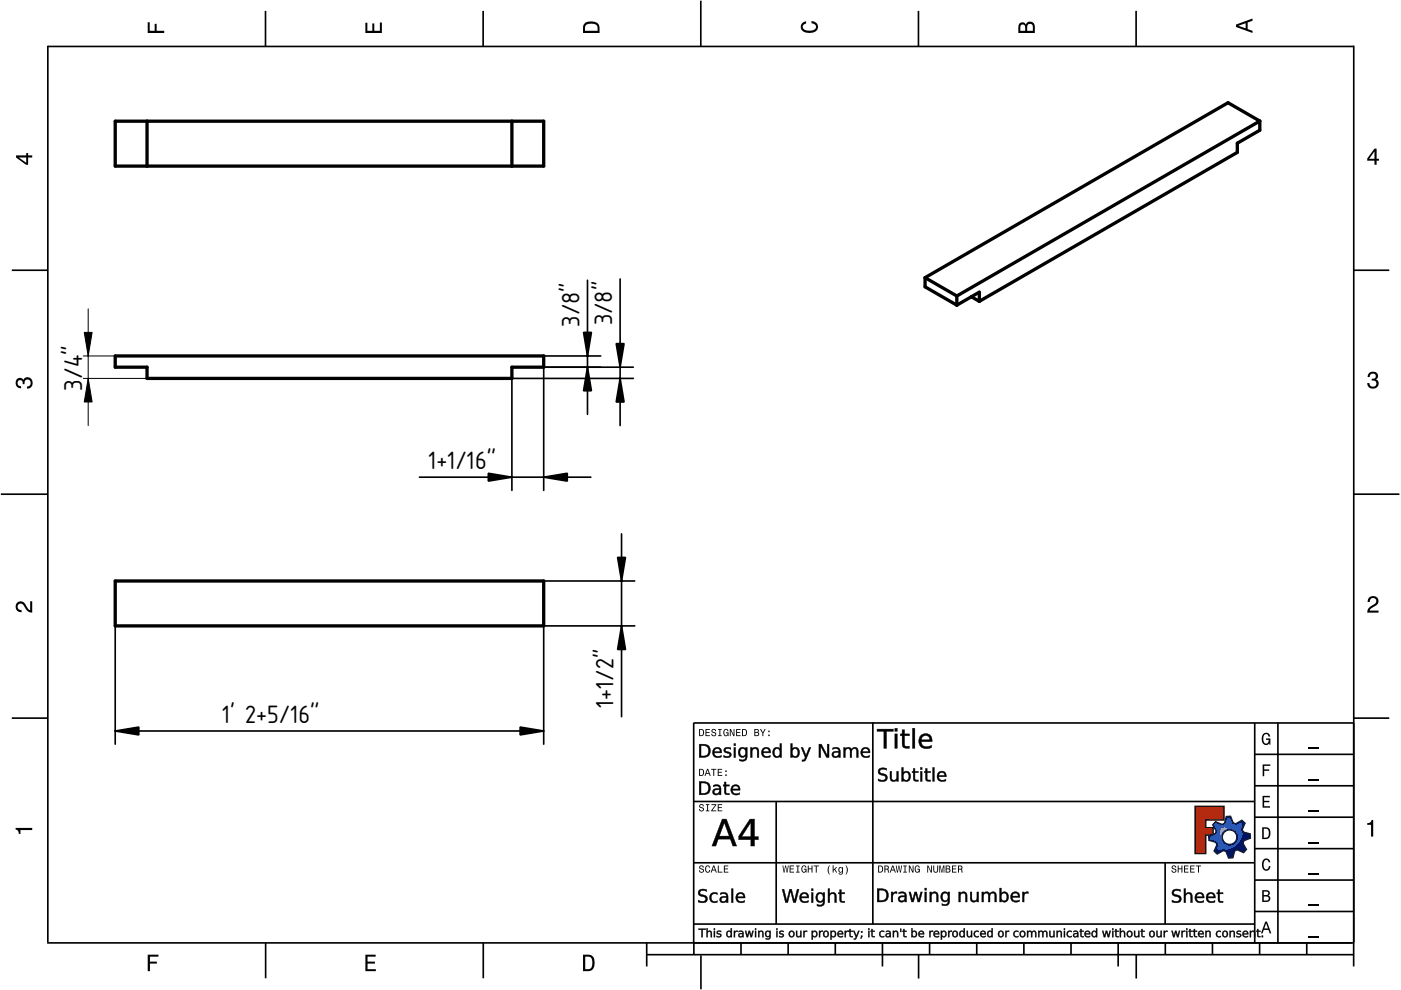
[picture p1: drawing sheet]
<svg xmlns="http://www.w3.org/2000/svg" width="297mm" height="210mm" viewBox="0 0 297 210" stroke-linecap="round" stroke-linejoin="round" font-family="sans-serif">
<defs><g id="words">
<text font-size="5.1" x="17.4" y="82.9" transform="rotate(-90 17.4 82.9)">3/4&quot;</text>
<g font-size="5">
<text x="122.9" y="69.3" transform="rotate(-90 122.9 69.3)">3/8&quot;</text>
<text x="129.8" y="69" transform="rotate(-90 129.8 69)">3/8&quot;</text>
<text x="90.8" y="99.5">1+1/16&quot;</text>
<text x="47.1" y="153.3">1' 2+5/16&quot;</text>
<text x="130.1" y="150.1" transform="rotate(-90 130.1 150.1)">1+1/2&quot;</text>
</g>
</g></defs>
<g fill="none" stroke="#000" stroke-width=".35">
<path d="M10.1 9.7v190.1M10.1 9.9h277M56.3 2.3v7.5M102.4 2.3v7.5M148.6 .1v9.8M194.7 2.3v7.5M240.9 2.3v7.5M287 9.7v195.2M2.5 57.3h7.5M287.1 57.3h7.4M.2 104.8h10M287 104.8h9.7"/>
<path d="M2.5 152.3h7.5M147 153.3h140.1M147.1 153.3v49.1M185.1 153.2v42.8M266 159.9h21M266 153.3v46.7M270.9 153.3v46.7M287.1 152.3h7.4M147 169.9h119M164.6 169.9v26M266 179.9h21M266 173.3h21"/>
<path d="M266 166.6h21M10 199.9h277.1M56.3 199.9v7.5M102.5 199.9v7.5M137.1 199.9v5M147 195.9h119M147 182.9h119M157.1 199.9v2.5M167.1 199.9v2.5M177.1 199.9v2.5M187.1 199.9v5M197.1 199.9v2.5"/>
<path d="M207.1 199.9v2.5M217.1 199.9v2.5M227.1 199.9v2.5M237.1 199.9v5M247 182.9v13M247.1 199.9v2.5M257.1 199.9v2.5M266 193.3h21M266 186.6h21M267.1 199.9v2.5M277.1 199.9v2.5M137.1 202.4h150"/>
<path d="M148.6 202.6v7.2M194.8 202.4v5.1M240.9 202.4v5.1"/>
</g>
<g fill="#000">
<path d="M31.3 4.7h.4v1.8h1.1v-1.4h.4v1.4h1.6v.5h-3.5z" fill-rule="evenodd"/>
<path d="M77.5 4.8h.4v1.7h1v-1.5h.5v1.5h1.1v-1.7h.5v2.2h-3.5z" fill-rule="evenodd"/>
<path d="M124.1 4.9a2.19 2.19 0 0 0-.5 2.1h3.5v-1.2a1.42 1.42 0 0 0-1.7-1.3zM124.3 5.2a2.14 2.14 0 0 1 2.3 .3l.1 1h-2.7l.1-1z" fill-rule="evenodd"/>
<path d="M170.1 4.9l.8-.4v.5a.7 .7 0 0 0-.7 .5 .7 .7 0 0 0 .3 .8 1.69 1.69 0 0 0 2.5-.6 .9 .9 0 0 0-.9-.8v-.5a1.24 1.24 0 0 1 1.3 1.1 1.24 1.24 0 0 1-1 1.4 2.22 2.22 0 0 1-2.5-.7l-.1-.5z" fill-rule="evenodd"/>
<path d="M216.1 5l-.2 .8v1.2h3.5v-1.3a.98 .98 0 0 0-.7-1.1 .98 .98 0 0 0-1.2 .6 .84 .84 0 0 0-1.4-.2zM216.4 5.3a.54 .54 0 0 1 .7-.1 .54 .54 0 0 1 .3 .6v.7h-1.1zM217.9 5.2a.62 .62 0 0 1 .7-.1 .62 .62 0 0 1 .4 .6v.8h-1.2z" fill-rule="evenodd"/>
<path d="M262.1 5.2v.5l3.5 1.3v-.5l-1.1-.3v-1.4l1.1-.4v-.5zM262.6 5.5l1.5-.6v1.1z" fill-rule="evenodd"/>
<path d="M3.4 32.9v.5l2.1 1.5h.5v-1.5h.8v-.5h-.8v-.5h-.4v.5zM4 33.4h1.6v1.1z" fill-rule="evenodd"/>
<path d="M291.4 31.5l-1.5 2.1v.5h1.5v.8h.5v-.8h.5v-.4h-.5v-2.2zM291.4 32.1v1.6h-1.1z" fill-rule="evenodd"/>
<path d="M3.6 80.4a.86 .86 0 0 1 1.4 .1 1.06 1.06 0 0 1 1.2-.5 1.06 1.06 0 0 1 .7 1.2 1.1 1.1 0 0 1-1.2 1.2v-.4a.71 .71 0 0 0 .8-1 .71 .71 0 0 0-1.3-.1v.6h-.4a.61 .61 0 0 0-.3-.8 .61 .61 0 0 0-.8 .2 .61 .61 0 0 0 .2 .8l.6 .2v.4a1.15 1.15 0 0 1-1.2-.6 1.15 1.15 0 0 1 .3-1.3z" fill-rule="evenodd"/>
<path d="M290.3 79.1a1.08 1.08 0 0 1 1.3-.2 1.08 1.08 0 0 1 .5 1.3l-.4 .2a1.06 1.06 0 0 1 .6 1.3 1.06 1.06 0 0 1-1.2 .7 1.1 1.1 0 0 1-1.2-1.2h.4a.71 .71 0 0 0 1 .8 .71 .71 0 0 0 .1-1.3h-.6v-.4a.61 .61 0 0 0 .8-.3 .61 .61 0 0 0-.2-.8 .61 .61 0 0 0-.8 .2l-.2 .5h-.4z" fill-rule="evenodd"/>
<path d="M3.6 127.8a1.22 1.22 0 0 1 2 .7l.4 .6 .4 .3v-1.9h.4v2.4a1.8 1.8 0 0 1-1.7-1.4 .71 .71 0 0 0-.9-.5 .71 .71 0 0 0-.5 .8 .71 .71 0 0 0 .9 .6v.4a1.18 1.18 0 0 1-1.2-.6 1.18 1.18 0 0 1 .2-1.4z" fill-rule="evenodd"/>
<path d="M290.3 126.7a1.18 1.18 0 0 1 1.9 .3 1.18 1.18 0 0 1-1 1.7l-.5 .3-.3 .5h1.9v.4h-2.4a1.8 1.8 0 0 1 1.4-1.7 .71 .71 0 0 0 .5-.9 .71 .71 0 0 0-.9-.5 .71 .71 0 0 0-.5 .8h-.4z" fill-rule="evenodd"/>
<path d="M148.2 154.6v1.5h.5a.77 .77 0 0 0 .6-.8 .77 .77 0 0 0-.6-.7zM148.4 154.8a.58 .58 0 0 1 .7 .5 .58 .58 0 0 1-.7 .6zM149.6 154.6v1.5h.9v-.2h-.7v-.5h.6v-.2h-.6v-.4h.7v-.2zM151 154.7a.53 .53 0 0 0 0 .6 .53 .53 0 0 0 .6 .2 .32 .32 0 0 1-.3 .5 .32 .32 0 0 1-.3-.4h-.2a.5 .5 0 0 0 .7 .5 .5 .5 0 0 0 .1-.8l-.4-.1a.28 .28 0 0 1-.1-.4 .28 .28 0 0 1 .4-.1 .28 .28 0 0 1 .1 .3h.2a.51 .51 0 0 0-.3-.4 .51 .51 0 0 0-.5 .1zM152.3 154.6v.2h.2v1.1h-.2v.2h.7v-.2h-.3v-1.1h.3v-.2zM153.5 154.7a.81 .81 0 0 0 .5 1.4l.3-.2 .2 .2v-.8h-.6v.1h.4l-.2 .5a.6 .6 0 0 1-.5-.6 .6 .6 0 0 1 .4-.6l.2 .3h.2l-.1-.3a.53 .53 0 0 0-.8 0zM154.7 154.6v1.5h.2v-1.3l.6 1.3h.2v-1.5h-.2v1.2l-.5-1.2zM156.1 154.6v1.5h.9v-.2h-.7v-.5h.6v-.2h-.6v-.4h.7v-.2zM157.3 154.6v1.5h.5a.77 .77 0 0 0 .6-.8 .77 .77 0 0 0-.6-.7zM157.5 154.8a.58 .58 0 0 1 .7 .5 .58 .58 0 0 1-.7 .6zM159.9 154.6v1.5h.6a.42 .42 0 0 0 .5-.3 .42 .42 0 0 0-.3-.5l.2-.2-.1-.4zM160.1 154.8h.3a.23 .23 0 0 1 .3 .2 .23 .23 0 0 1-.3 .2h-.3zM160.1 155.4h.4a.26 .26 0 0 1 .3 .2 .26 .26 0 0 1-.3 .3h-.4zM161.1 154.6l.5 .9v.6h.2v-.6l.5-.9h-.2l-.4 .7-.3-.7zM162.9 155.8v.3h.3v-.3zM162.9 154.9v.3h.3v-.3z" fill-rule="evenodd"/>
<path d="M267.8 155.7a.85 .85 0 0 1 .9-.3 .85 .85 0 0 1 .6 .8h-.3l-.1-.3a.49 .49 0 0 0-.4-.3 .49 .49 0 0 0-.5 .3 1.2 1.2 0 0 0 .4 1.8 .66 .66 0 0 0 .6-.8h-.6v-.3h.9v1.3h-.1l-.1-.3-.3 .3a.85 .85 0 0 1-1.2-.7v-1.1z" fill-rule="evenodd"/>
<path d="M3.3 175.5h3.5v.5h-2.5v.8h-.3a.77 .77 0 0 0-.7-.9z" fill-rule="evenodd"/>
<path d="M148.4 170.6a.53 .53 0 0 0 0 .6 .53 .53 0 0 0 .6 .2 .32 .32 0 0 1-.3 .5 .32 .32 0 0 1-.3-.4h-.2a.5 .5 0 0 0 .7 .6 .5 .5 0 0 0 .1-.9l-.4-.1a.28 .28 0 0 1-.1-.4 .28 .28 0 0 1 .4-.1 .28 .28 0 0 1 .1 .4h.2a.51 .51 0 0 0-.3-.5 .51 .51 0 0 0-.5 .1zM149.7 170.5v.2h.2v1.1h-.2v.2h.7v-.2h-.3v-1.1h.3v-.2zM150.8 170.5v.2h.8l-.8 1.3h1.1v-.2h-.9l.9-1.3zM152.2 170.5v1.5h.9v-.2h-.7v-.5h.6v-.2h-.6v-.4h.7v-.2z" fill-rule="evenodd"/>
<path d="M148.2 163v1.5h.5a.77 .77 0 0 0 .6-.7 .77 .77 0 0 0-.6-.8zM148.4 163.2a.57 .57 0 0 1 .7 .6 .57 .57 0 0 1-.7 .5zM149.9 163l-.5 1.5h.2l.1-.4h.6l.2 .4h.2l-.6-1.5zM150 163.2l.3 .7h-.5zM150.8 163v.2h.4v1.3h.2v-1.3h.5v-.2zM152.2 163v1.5h.9v-.2h-.7v-.5h.6v-.2h-.6v-.4h.7v-.2zM153.8 164.2v.3h.3v-.3zM153.8 163.4v.3h.3v-.3z" fill-rule="evenodd"/>
<path d="M253.4 171h6.1v2.8h-3.9v1.7h1.6v1.5h-1.6v4h-2.2z" fill-rule="evenodd"/>
<path d="M257.7 174.3l-.5 .6 .7 1.3-.2 .6-1.4 .5v.9l1.5 .4 .3 .5-.7 1.4 .7 .5 1.3-.7 .6 .2 .5 1.4 .9-.1 .3-1.4 .6-.3 1.4 .6 .5-.6-.7-1.3 .2-.6 1.4-.5-.1-.9-1.4-.4-.3-.5 .6-1.4-.6-.6-1.3 .8-.6-.2-.5-1.4h-.9l-.4 1.5-.5 .2zM259.1 177.5a1.6 1.6 0 0 1 3.2 0 1.6 1.6 0 0 1-3.2 0z" fill-rule="evenodd"/>
<path d="M267.7 168.7h1.5v.3h-1.2v.8h1.1v.3h-1.1v.8h1.3v.3h-1.6z" fill-rule="evenodd"/>
<path d="M267.7 162.1h1.6v.3h-1.3v.7h1.1v.3h-1.1v1.2h-.3z" fill-rule="evenodd"/>
<path d="M267.6 175.4v2.5h.8a1.37 1.37 0 0 0 .7-2.2 1.56 1.56 0 0 0-1.5-.3zM267.9 175.7a.98 .98 0 0 1 1.2 .7 .98 .98 0 0 1-.7 1.2h-.5z" fill-rule="evenodd"/>
<path d="M289.9 174.5a.77 .77 0 0 0 .9-.6h.4v3.5h-.5v-2.5h-.8z" fill-rule="evenodd"/>
<path d="M148.4 183.6a.53 .53 0 0 0 0 .6 .53 .53 0 0 0 .6 .2 .32 .32 0 0 1-.3 .5 .32 .32 0 0 1-.3-.4h-.2a.5 .5 0 0 0 .7 .6 .5 .5 0 0 0 .1-.9l-.4-.1a.28 .28 0 0 1-.1-.4 .28 .28 0 0 1 .4-.1 .28 .28 0 0 1 .1 .4h.2a.51 .51 0 0 0-.3-.5 .51 .51 0 0 0-.5 .1zM149.6 183.7l-.1 .2a.67 .67 0 0 0 .1 .9 .67 .67 0 0 0 .8 .1l.2-.4h-.2l-.2 .3a.6 .6 0 0 1-.5-.5 .6 .6 0 0 1 .4-.6l.3 .3h.2l-.2-.4a.5 .5 0 0 0-.8 .1zM151.2 183.5l-.5 1.5h.2l.1-.4h.6l.2 .4h.2l-.6-1.5zM151.3 183.7l.3 .7h-.5zM152.2 183.5v1.5h1v-.2h-.8v-1.3zM153.5 183.5v1.5h.9v-.2h-.7v-.5h.6v-.2h-.6v-.4h.7v-.2z" fill-rule="evenodd"/>
<path d="M165.9 183.5l.3 1.5h.1l.3-1.3 .2 1.3h.2l.2-1.5h-.1l-.2 1.3-.2-1.3h-.2l-.2 1.3-.2-1.3zM167.4 183.5v1.5h1v-.2h-.8v-.5h.7v-.2h-.7v-.4h.7v-.2zM168.8 183.5v.2h.3v1.1h-.3v.2h.7v-.2h-.2v-1.1h.2v-.2zM170.1 183.7a.82 .82 0 0 0 .5 1.3l.3-.2 .1 .2v-.8h-.5v.2h.3l-.2 .4a.6 .6 0 0 1-.5-.5 .6 .6 0 0 1 .5-.6l.2 .3h.2l-.2-.4a.53 .53 0 0 0-.7 .1zM171.3 183.5v1.5h.2v-.7h.6v.7h.2v-1.5h-.2v.6h-.6v-.6zM172.5 183.5v.2h.5v1.3h.2v-1.3h.4v-.2zM175.8 183.5a1.35 1.35 0 0 0 .2 1.9 1.84 1.84 0 0 1 0-1.9zM176.5 183.5v1.5h.2v-.4l.2-.2 .4 .6h.2l-.4-.7 .4-.5h-.2l-.6 .6v-.9zM177.9 184a.59 .59 0 0 0-.2 .7 .59 .59 0 0 0 .7 .3l.1-.2a.31 .31 0 0 1-.1 .5 .31 .31 0 0 1-.4-.2h-.2a.47 .47 0 0 0 .5 .4 .47 .47 0 0 0 .4-.5v-1.2h-.2v.2l-.3-.2zM178 184.1l.1-.1a.42 .42 0 0 1 .4 .4 .42 .42 0 0 1-.4 .5l-.1-.3zM179.3 183.5a1.85 1.85 0 0 1 0 1.9 1.22 1.22 0 0 0 0-1.9z" fill-rule="evenodd"/>
<path d="M186.2 183.5v1.5h.5a.77 .77 0 0 0 .6-.7 .77 .77 0 0 0-.6-.8zM186.4 183.7a.58 .58 0 0 1 .6 .6 .58 .58 0 0 1-.6 .5zM187.5 183.5v1.5h.2v-.6a.45 .45 0 0 1 .5 .1 .45 .45 0 0 1 .1 .5h.2l-.2-.7a.42 .42 0 0 0 .1-.5 .42 .42 0 0 0-.4-.3zM187.7 183.7h.2a.26 .26 0 0 1 .4 .3 .26 .26 0 0 1-.4 .2h-.2zM189.2 183.5l-.6 1.5h.2l.2-.4h.6l.1 .4h.2l-.5-1.5zM189.3 183.7l.2 .7h-.4zM189.9 183.5l.3 1.5h.2l.2-1.3 .2 1.3h.2l.3-1.5h-.2l-.2 1.3-.2-1.3h-.2l-.2 1.3-.2-1.3zM191.5 183.5v.2h.3v1.1h-.3v.2h.8v-.2h-.3v-1.1h.3v-.2zM192.7 183.5v1.5h.2v-1.2l.5 1.2h.3v-1.5h-.2v1.2l-.6-1.2zM194.1 183.7a.81 .81 0 0 0 .5 1.3l.3-.2 .1 .2v-.8h-.5v.2h.3l-.2 .4a.6 .6 0 0 1-.5-.5 .6 .6 0 0 1 .5-.6l.2 .3h.2l-.2-.4a.53 .53 0 0 0-.7 .1zM196.6 183.5v1.5h.2v-1.2l.6 1.2h.2v-1.5h-.2v1.2l-.6-1.2zM197.9 183.5v.9a.52 .52 0 0 0 .5 .6 .52 .52 0 0 0 .5-.6v-.9h-.2v.9a.33 .33 0 0 1-.3 .5 .33 .33 0 0 1-.3-.5v-.9zM199.2 183.5v1.5h.1v-1.4l.3 1.4h.2l.3-1.4v1.4h.1v-1.5h-.2l-.3 1.3-.3-1.3zM200.5 183.5v1.5h.6a.42 .42 0 0 0 .4-.3 .42 .42 0 0 0-.2-.5l.2-.2-.1-.4zM200.7 183.7h.3a.23 .23 0 0 1 .3 .2 .23 .23 0 0 1-.3 .2h-.3zM200.7 184.3h.3a.26 .26 0 0 1 .3 .3 .26 .26 0 0 1-.3 .2h-.3zM201.8 183.5v1.5h1v-.2h-.8v-.5h.7v-.2h-.7v-.4h.8v-.2zM203.1 183.5v1.5h.2v-.6a.45 .45 0 0 1 .5 .1 .45 .45 0 0 1 .1 .5h.2l-.2-.7a.42 .42 0 0 0 .1-.5 .42 .42 0 0 0-.4-.3zM203.3 183.7h.3a.26 .26 0 0 1 .3 .3 .26 .26 0 0 1-.4 .2h-.2z" fill-rule="evenodd"/>
<path d="M248.5 183.6a.53 .53 0 0 0 0 .6 .53 .53 0 0 0 .6 .2 .32 .32 0 0 1-.2 .5 .32 .32 0 0 1-.3-.4h-.2a.5 .5 0 0 0 .6 .6 .5 .5 0 0 0 .2-.9l-.4-.1a.28 .28 0 0 1-.1-.4 .28 .28 0 0 1 .3-.1 .28 .28 0 0 1 .2 .4h.2a.51 .51 0 0 0-.3-.5 .51 .51 0 0 0-.6 .1zM249.7 183.5v1.5h.2v-.7h.6v.7h.2v-1.5h-.2v.6h-.6v-.6zM251 183.5v1.5h1v-.2h-.8v-.5h.7v-.2h-.7v-.4h.8v-.2zM252.3 183.5v1.5h1v-.2h-.8v-.5h.7v-.2h-.7v-.4h.8v-.2zM253.5 183.5v.2h.5v1.3h.2v-1.3h.5v-.2z" fill-rule="evenodd"/>
<path d="M268.3 195.4l-1 2.5h.4l.2-.7h1l.3 .7h.3l-.9-2.5zM268.4 195.8l.4 1.1h-.7z" fill-rule="evenodd"/>
<path d="M267.6 188.7v2.5h1a.7 .7 0 0 0 .7-.5 .7 .7 0 0 0-.4-.8 .61 .61 0 0 0 .3-.8 .61 .61 0 0 0-.7-.4zM267.9 189h.6a.38 .38 0 0 1 .4 .4 .38 .38 0 0 1-.5 .4h-.5zM267.9 190.1h.6a.44 .44 0 0 1 .5 .4 .44 .44 0 0 1-.5 .4h-.6z" fill-rule="evenodd"/>
<path d="M267.8 182.3a.85 .85 0 0 1 .9-.3 .85 .85 0 0 1 .6 .8h-.3l-.1-.2a.47 .47 0 0 0-.4-.3 .47 .47 0 0 0-.4 .3 1.21 1.21 0 0 0 .4 1.7 .64 .64 0 0 0 .5-.7h.4a.89 .89 0 0 1-.8 1 .89 .89 0 0 1-1-.7v-1.1z" fill-rule="evenodd"/>
<path d="M31.3 202.4h2.3v.4h-1.8v1.1h1.5v.4h-1.5v1.6h-.5z" fill-rule="evenodd"/>
<path d="M77.5 202.4h2.1v.4h-1.7v1.1h1.6v.4h-1.6v1.2h1.8v.4h-2.2z" fill-rule="evenodd"/>
<path d="M123.6 202.4v3.5h1.2a1.42 1.42 0 0 0 1.3-1.7 1.38 1.38 0 0 0-1.3-1.8zM124.1 202.8l1 .1a1.89 1.89 0 0 1 0 2.5l-1 .1z" fill-rule="evenodd"/>
</g>
<path d="M277.3 158.6h2.2M277.3 178.6h2.2M277.3 172h2.2M277.3 165.3h2.2M277.3 198.6h2.2M277.3 192h2.2M277.3 185.3h2.2" fill="none" stroke="#000" stroke-width=".25"/>
<g fill="#000">
<path d="M148.6 158.1v2.2a1.17 1.17 0 0 0 1.6-1.1 1.17 1.17 0 0 0-1.6-1.1zM148.2 157.8h.8a1.42 1.42 0 0 1 1.6 1.4 1.42 1.42 0 0 1-1.6 1.4h-.8zM151.3 158.7a.98 .98 0 0 1 1.2-.2 .98 .98 0 0 1 .5 1.1h-1.6a.9 .9 0 0 0 1.5 .6v.3a1.19 1.19 0 0 1-1.5-.2 1.19 1.19 0 0 1-.1-1.6zM151.6 158.9l-.2 .5h1.3a.6 .6 0 0 0-.4-.6 .6 .6 0 0 0-.7 .1zM153.7 158.6l.3-.1h.8h.1v.4a.83 .83 0 0 0-1.1 .1l.2 .3a.85 .85 0 0 1 1 .9 1.2 1.2 0 0 1-1.6 .3v-.3a.86 .86 0 0 0 1.3-.2l-.2-.2a.82 .82 0 0 1-1-1.1zM155.6 158.5h.4v2.1h-.4zM155.6 157.7h.4v.4h-.4zM157 158.9a.76 .76 0 0 0-.1 1 .76 .76 0 0 0 .9 .3 .74 .74 0 0 0 .3-1 .74 .74 0 0 0-1.1-.3zM156.8 158.7l.6-.3 .4 .1 .3 .3v-.3h.3v1.8a1.07 1.07 0 0 1-1.6 1v-.3a.78 .78 0 0 0 .9 .1 .78 .78 0 0 0 .4-.9 .86 .86 0 0 1-1.1 .3 .86 .86 0 0 1-.5-1zM159.1 158.5h.4v.3a.77 .77 0 0 1 .9-.3 .77 .77 0 0 1 .5 .8v1.3h-.4v-1.3a.55 .55 0 0 0-.5-.6 .55 .55 0 0 0-.5 .7v1.2h-.4zM161.7 158.7a.98 .98 0 0 1 1.2-.2 .98 .98 0 0 1 .5 1.1h-1.6a.9 .9 0 0 0 1.5 .6v.3a1.19 1.19 0 0 1-1.6-.2 1.19 1.19 0 0 1 0-1.6zM162 158.9l-.2 .5h1.2a.6 .6 0 0 0-.3-.6 .6 .6 0 0 0-.7 .1zM164.1 158.7l.6-.3 .4 .1 .3 .3v-1.1h.3v2.9h-.3v-.3a.87 .87 0 0 1-1.1 .3 .87 .87 0 0 1-.5-1.1zM164.4 158.8a.8 .8 0 0 0-.3 1 .8 .8 0 0 0 1 .5 .8 .8 0 0 0 .3-1 .8 .8 0 0 0-1-.5zM168.3 158.8a.8 .8 0 0 0-.3 1 .8 .8 0 0 0 .9 .5 .8 .8 0 0 0 .3-1 .8 .8 0 0 0-.9-.5zM167.6 157.7h.4v1.1a.87 .87 0 0 1 1.1-.3 .87 .87 0 0 1 .4 1 .87 .87 0 0 1-.4 1.1 .87 .87 0 0 1-1.1-.3v.3h-.4zM169.9 158.5h.3l.7 1.6 .6-1.6h.4l-1 2.5-.4 .4h-.5v-.3l.5-.1 .2-.4zM173.6 157.8h.5l1.3 2.3v-2.3h.4v2.8h-.5l-1.3-2.4v2.4h-.4zM176.9 159.6a.48 .48 0 0 0 .2 .8 .48 .48 0 0 0 .6-.4l.1-.5zM176.5 158.6a1.02 1.02 0 0 1 1.7 .8v1.2h-.4v-.3a.75 .75 0 0 1-.9 .4 .75 .75 0 0 1-.5-.9 .75 .75 0 0 1 .9-.5h.5a.76 .76 0 0 0-1.3-.4zM178.9 158.5h.3v.3a.72 .72 0 0 1 .7-.4 .72 .72 0 0 1 .6 .5 .75 .75 0 0 1 .9-.4 .75 .75 0 0 1 .6 .8v1.3h-.4v-1.3a.52 .52 0 0 0-.5-.6 .52 .52 0 0 0-.5 .7v1.2h-.4v-1.3a.52 .52 0 0 0-.5-.6 .52 .52 0 0 0-.5 .7v1.2h-.3zM182.8 158.7a.98 .98 0 0 1 1.2-.2 .98 .98 0 0 1 .5 1.1h-1.6a.9 .9 0 0 0 1.5 .6v.3a1.19 1.19 0 0 1-1.6-.2 1.19 1.19 0 0 1 0-1.6zM183.1 158.9l-.2 .5h1.2a.6 .6 0 0 0-.3-.6 .6 .6 0 0 0-.7 .1z"/>
<path d="M148.6 158.1v2.1a1.13 1.13 0 0 0 1.6-1 1.13 1.13 0 0 0-1.6-1.1zM148.6 158.1a1.21 1.21 0 0 1 1.7 1.1 1.21 1.21 0 0 1-1.7 1.1zM148.2 157.7h.8a1.46 1.46 0 0 1 1.7 1.5 1.46 1.46 0 0 1-1.7 1.4h-.8zM148.2 157.8v2.8h.8a1.38 1.38 0 0 0 1.6-1.4 1.38 1.38 0 0 0-1.6-1.4zM151.3 158.7a1 1 0 0 1 1.3-.2 1 1 0 0 1 .4 1.2l-1.5-.1a.88 .88 0 0 0 .6 .7 .88 .88 0 0 0 .9-.2v.4a1.23 1.23 0 0 1-1.7-.1 1.23 1.23 0 0 1 0-1.7zM151.4 158.8a1.15 1.15 0 0 0 0 1.5 1.15 1.15 0 0 0 1.5 .2v-.3a.91 .91 0 0 1-.9 .2 .91 .91 0 0 1-.6-.8h1.6a.93 .93 0 0 0-.5-1 .93 .93 0 0 0-1.1 .2zM151.7 158.9l-.3 .5h1.3a.6 .6 0 0 0-.4-.6 .6 .6 0 0 0-.6 .1zM151.6 158.9a.62 .62 0 0 1 .7-.2 .62 .62 0 0 1 .4 .7h-1.3zM153.6 158.6l.4-.2 .8 .1h.2v.5a.89 .89 0 0 0-1.2 0l.6 .4a.68 .68 0 0 1 .7 .8 .68 .68 0 0 1-.9 .5l-.8-.1v-.5a.95 .95 0 0 0 1.3-.1l-.1-.1-.5-.2a.61 .61 0 0 1-.7-.4 .61 .61 0 0 1 .2-.7zM153.7 158.6a.59 .59 0 0 0-.1 .7 .59 .59 0 0 0 .6 .3v.1a.37 .37 0 0 1 .5 .2 .37 .37 0 0 1-.3 .5h-.6l-.4-.2v.3a1.04 1.04 0 0 0 1.6-.5 1.03 1.03 0 0 0-1-.7l-.2-.1a.67 .67 0 0 1 .5-.6 .67 .67 0 0 1 .7 .2l-.1-.3h-.6zM155.6 158.4h.4v2.2h-.4zM155.6 158.5v2.1h.4v-2.1zM155.6 157.6h.4v.5h-.4zM155.6 157.7v.4h.4v-.4zM157.1 159a.72 .72 0 0 0-.2 .8 .72 .72 0 0 0 .9 .4 .7 .7 0 0 0 .2-1 .7 .7 0 0 0-.9-.2zM157 158.9a.7 .7 0 0 1 .9 0 .7 .7 0 0 1 .2 .9 .64 .64 0 0 1-.8 .5 .64 .64 0 0 1-.5-.8zM156.7 158.7a.79 .79 0 0 1 1.4 .1l-.1-.4h.5v1.9a1.14 1.14 0 0 1-1.8 1v-.4a.75 .75 0 0 0 .9 .1 .75 .75 0 0 0 .4-.8h.1a.83 .83 0 0 1-1 .4 .83 .83 0 0 1-.6-.8v-.6zM156.8 158.8a1.02 1.02 0 0 0-.2 1.2 1.02 1.02 0 0 0 1.2 .5l.3-.4a.82 .82 0 0 1-.3 1 .82 .82 0 0 1-1-.1v.3a1.03 1.03 0 0 0 1.6-1v-1.8h-.3v.5a.76 .76 0 0 0-1.3-.2zM159.1 158.4h.4v.4a.78 .78 0 0 1 .9-.4 .78 .78 0 0 1 .5 .9v1.3h-.4v-1.3a.5 .5 0 0 0-.5-.5 .5 .5 0 0 0-.5 .6v1.2h-.4zM159.1 158.5v2.1h.4l-.1-1.2a.59 .59 0 0 1 .6-.7 .59 .59 0 0 1 .6 .6l-.1 1.3h.4l-.1-1.3a.74 .74 0 0 0-.5-.8 .74 .74 0 0 0-.9 .5l.1-.5zM161.7 158.7a1 1 0 0 1 1.2-.2 1 1 0 0 1 .5 1.2l-1.6-.1a.88 .88 0 0 0 .7 .7 .88 .88 0 0 0 .9-.2v.4a1.23 1.23 0 0 1-1.7-.1 1.23 1.23 0 0 1 0-1.7zM161.7 158.8a1.15 1.15 0 0 0 .1 1.5 1.15 1.15 0 0 0 1.5 .2v-.3a.91 .91 0 0 1-1 .2 .91 .91 0 0 1-.6-.8h1.6a.93 .93 0 0 0-.4-1 .93 .93 0 0 0-1.2 .2zM162 158.9l-.2 .5h1.2a.6 .6 0 0 0-.3-.6 .6 .6 0 0 0-.7 .1zM162 158.9a.62 .62 0 0 1 .7-.2 .62 .62 0 0 1 .3 .7h-1.2zM164 158.7a.78 .78 0 0 1 1.4 .1l-.1-1.2h.4v3h-.4l.1-.3a.84 .84 0 0 1-1 .4 .84 .84 0 0 1-.6-.8v-.7zM164.1 158.8a1.04 1.04 0 0 0-.2 1.2 1.04 1.04 0 0 0 1.2 .5l.3-.4v.5h.3v-2.9h-.3v1.3a.76 .76 0 0 0-1.3-.2zM164.5 158.9a.76 .76 0 0 0-.3 .9 .76 .76 0 0 0 .9 .4 .76 .76 0 0 0 .2-.9 .76 .76 0 0 0-.8-.4zM164.4 158.8a.84 .84 0 0 1 1.1 .5 .84 .84 0 0 1-.6 1.1 .88 .88 0 0 1-.8-.6 .88 .88 0 0 1 .3-1zM168.3 158.9a.76 .76 0 0 0-.3 .9 .76 .76 0 0 0 .9 .4 .76 .76 0 0 0 .3-.9 .76 .76 0 0 0-.9-.4zM168.2 158.8a.84 .84 0 0 1 1.1 .5 .84 .84 0 0 1-.5 1.1 .88 .88 0 0 1-.9-.6 .88 .88 0 0 1 .3-1zM167.6 157.6h.4v1.2a.84 .84 0 0 1 .9-.4 .84 .84 0 0 1 .6 .8 .97 .97 0 0 1-.3 1.3 .97 .97 0 0 1-1.3-.2l.1 .3h-.4zM167.6 157.7v2.9h.4l-.1-.5a.82 .82 0 0 0 1.1 .5 .82 .82 0 0 0 .5-1.1 .83 .83 0 0 0-.5-1 .83 .83 0 0 0-1.1 .5l.1-1.3zM169.8 158.4h.5l.6 1.7 .6-1.7h.5l-1 2.4a.68 .68 0 0 1-1 .6v-.3a.51 .51 0 0 0 .7-.5zM169.9 158.5l.9 2.1-.3 .5h-.5v.3a.72 .72 0 0 0 .9-.6l1-2.3h-.4l-.6 1.8-.7-1.8zM173.6 157.7h.6l1.2 2.4v-2.4h.4v2.9h-.6l-1.2-2.4v2.4h-.4zM173.6 157.8v2.8h.4v-2.4l1.3 2.4h.5v-2.8h-.4v2.4l-1.3-2.4zM176.9 159.7a.44 .44 0 0 0 .2 .6 .44 .44 0 0 0 .6-.3l.1-.5zM176.8 159.7l1-.2a.62 .62 0 0 1-.3 .8 .62 .62 0 0 1-.8-.3zM176.5 158.6a1.18 1.18 0 0 1 1.7 .5v1.5h-.4v-.3a.77 .77 0 0 1-1 .4 .77 .77 0 0 1-.4-1 .77 .77 0 0 1 .9-.5l.5 .1a.79 .79 0 0 0-1.3-.3zM176.5 158.6v.3a.7 .7 0 0 1 .8-.3 .7 .7 0 0 1 .5 .7h-.5a.71 .71 0 0 0-.8 .5 .71 .71 0 0 0 .4 .8 .71 .71 0 0 0 .9-.3l.1-.2-.1 .5h.4l-.1-1.2a.98 .98 0 0 0-.5-.9 .98 .98 0 0 0-1 .1zM178.8 158.4h.5l-.1 .4a.69 .69 0 0 1 .7-.4 .69 .69 0 0 1 .6 .5 .77 .77 0 0 1 1-.5 .77 .77 0 0 1 .5 .9v1.3h-.4v-1.3a.48 .48 0 0 0-.5-.5 .48 .48 0 0 0-.5 .6v1.2h-.4v-1.3a.48 .48 0 0 0-.5-.5 .48 .48 0 0 0-.4 .6v1.2h-.5zM178.9 158.5v2.1h.3v-1.2a.57 .57 0 0 1 .5-.7 .57 .57 0 0 1 .6 .6l-.1 1.3h.4l-.1-1.2a.57 .57 0 0 1 .6-.7 .57 .57 0 0 1 .6 .6l-.1 1.3h.4l-.1-1.3a.72 .72 0 0 0-.5-.8 .72 .72 0 0 0-.9 .5 .7 .7 0 0 0-.6-.5 .7 .7 0 0 0-.7 .5v-.5zM182.7 158.7a1 1 0 0 1 1.3-.2 1 1 0 0 1 .5 1.2l-1.6-.1a.88 .88 0 0 0 .6 .7 .88 .88 0 0 0 .9-.2v.4a1.23 1.23 0 0 1-1.6-.1 1.23 1.23 0 0 1-.1-1.7zM182.8 158.8a1.15 1.15 0 0 0 0 1.5 1.15 1.15 0 0 0 1.6 .2v-.3a.91 .91 0 0 1-1 .2 .91 .91 0 0 1-.6-.8h1.6a.93 .93 0 0 0-.4-1 .93 .93 0 0 0-1.2 .2zM183.1 158.9l-.2 .5h1.2a.6 .6 0 0 0-.4-.6 .6 .6 0 0 0-.6 .1zM183 158.9a.62 .62 0 0 1 .8-.2 .62 .62 0 0 1 .3 .7h-1.3z"/>
<path d="M186 154.6h3.4v.5h-1.4v3.6h-.6v-3.6h-1.4zM189.7 155.6h.5v3.1h-.5zM189.7 154.4h.5v.7h-.5zM191.3 154.7h.5v.9h1v.4h-1v2l.3 .2h.7v.5h-.5a.83 .83 0 0 1-1-1v-1.7h-.4v-.4h.4zM193.5 154.4h.5v4.3h-.5zM195.2 156a1.41 1.41 0 0 1 1.7-.3 1.41 1.41 0 0 1 .7 1.6h-2.3a1.26 1.26 0 0 0 2 .8l.2-.1v.5a1.73 1.73 0 0 1-2.2-.1 1.73 1.73 0 0 1-.3-2.2zM195.6 156.2l-.3 .7h1.8a.87 .87 0 0 0-.5-.9 .87 .87 0 0 0-1 .2z"/>
<path d="M185.9 154.5h3.5v.6h-1.4v3.6h-.6v-3.6h-1.5zM186 154.6v.5l1.4-.1v3.7h.6l-.1-3.7 1.5 .1v-.5zM189.7 155.6h.6v3.1h-.6zM189.7 155.6v3.1h.5v-3.1zM189.7 154.4h.6v.7h-.6zM189.7 154.4v.7h.5v-.7zM191.2 154.7h.6v.9h1.1v.4h-1.1l.1 2 .1 .2h.9v.5a1.15 1.15 0 0 1-1.7-1l.1-1.7h-.4v-.4h.4zM191.3 154.7v1l-.4-.1v.4h.4v2a.73 .73 0 0 0 1 .6l.5 .1v-.5l-.7 .1-.3-.2-.1-2.1h1.1v-.4l-1.1 .1 .1-1zM193.4 154.4h.6v4.3h-.6zM193.5 154.4v4.3h.5v-4.3zM195.2 155.9a1.43 1.43 0 0 1 1.7-.3 1.43 1.43 0 0 1 .7 1.7l-2.2-.1a1.21 1.21 0 0 0 1.9 .9l.3-.1v.5a1.77 1.77 0 0 1-2.4-.2 1.77 1.77 0 0 1 0-2.4zM195.2 156a1.65 1.65 0 0 0 0 2.2 1.65 1.65 0 0 0 2.1 .3h.2v-.4a1.64 1.64 0 0 1-2.1-.2l-.1-.7 2.3 .1a1.37 1.37 0 0 0-.7-1.6 1.37 1.37 0 0 0-1.7 .3zM195.7 156.2l-.4 .7h1.8a.83 .83 0 0 0-.5-.9 .83 .83 0 0 0-.9 .2zM195.6 156.2a.89 .89 0 0 1 1-.2 .89 .89 0 0 1 .5 .9h-1.8z"/>
<path d="M148.6 166v2.2a1.17 1.17 0 0 0 1.6-1.1 1.17 1.17 0 0 0-1.6-1.1zM148.2 165.7h.8a1.42 1.42 0 0 1 1.6 1.4 1.42 1.42 0 0 1-1.6 1.4h-.8zM151.6 167.6a.48 .48 0 0 0 .2 .7 .48 .48 0 0 0 .6-.4l.1-.4zM151.2 166.5a1.02 1.02 0 0 1 1.7 .8v1.2h-.4v-.3a.75 .75 0 0 1-.9 .4 .75 .75 0 0 1-.5-.9 .75 .75 0 0 1 .9-.5h.5a.76 .76 0 0 0-1.3-.4zM153.6 165.8h.3v.6h.7v.3h-.7v1.3l.2 .2h.5v.3h-.7l-.3-.3v-1.5h-.3v-.3h.3zM155.2 166.7a.98 .98 0 0 1 1.2-.3 .98 .98 0 0 1 .5 1.1h-1.6a.9 .9 0 0 0 1.5 .6v.3a1.19 1.19 0 0 1-1.6-.1 1.19 1.19 0 0 1 0-1.6zM155.5 166.8l-.2 .5h1.3a.6 .6 0 0 0-.4-.6 .6 .6 0 0 0-.7 .1z"/>
<path d="M148.6 166v2.2a1.13 1.13 0 0 0 1.6-1.1 1.13 1.13 0 0 0-1.6-1zM148.6 166a1.21 1.21 0 0 1 1.7 1.1 1.21 1.21 0 0 1-1.7 1.1zM148.2 165.7h.8a1.46 1.46 0 0 1 1.7 1.4 1.46 1.46 0 0 1-1.7 1.5h-.8zM148.2 165.7v2.8h.8a1.38 1.38 0 0 0 1.6-1.4 1.38 1.38 0 0 0-1.6-1.4zM151.6 167.6a.44 .44 0 0 0 .2 .7 .44 .44 0 0 0 .6-.4l.1-.4zM151.5 167.6l1-.2a.62 .62 0 0 1-.3 .8 .62 .62 0 0 1-.8-.3zM151.2 166.5a1.18 1.18 0 0 1 1.7 .5v1.6h-.4v-.4a.77 .77 0 0 1-1 .4 .77 .77 0 0 1-.4-1 .77 .77 0 0 1 .9-.5l.5 .1a.79 .79 0 0 0-1.3-.3zM151.2 166.5v.3a.7 .7 0 0 1 .8-.3 .7 .7 0 0 1 .5 .7h-.5a.71 .71 0 0 0-.8 .5 .71 .71 0 0 0 .4 .9 .71 .71 0 0 0 .9-.4l.1-.2-.1 .5h.4l-.1-1.2a.98 .98 0 0 0-.5-.9 .98 .98 0 0 0-1.1 .1zM153.5 165.8h.5l-.1 .6h.8v.3h-.8l.1 1.4 .7 .1v.3a.8 .8 0 0 1-1.2-.7l.1-1.1h-.3v-.3h.3zM153.6 165.8v.6h-.3v.3l.3-.1 .1 1.6 .2 .2 .7 .1v-.3h-.6l-.1-.4v-1.2l.7 .1v-.3h-.7v-.6zM155.2 166.6a1 1 0 0 1 1.2-.2 1 1 0 0 1 .5 1.2l-1.5-.1a.88 .88 0 0 0 .6 .8 .88 .88 0 0 0 .9-.3v.4a1.23 1.23 0 0 1-1.7-.1 1.23 1.23 0 0 1 0-1.7zM155.3 166.7a1.15 1.15 0 0 0 0 1.5 1.15 1.15 0 0 0 1.5 .2v-.3a.91 .91 0 0 1-.9 .2 .91 .91 0 0 1-.6-.8h1.6a.93 .93 0 0 0-.5-1 .93 .93 0 0 0-1.1 .2zM155.6 166.8l-.3 .5h1.3a.6 .6 0 0 0-.4-.6 .6 .6 0 0 0-.6 .1zM155.5 166.8a.62 .62 0 0 1 .7-.2 .62 .62 0 0 1 .4 .7h-1.3z"/>
<path d="M153.6 174.4l-1.1 2.9h2.1zM153.1 173.7h.9l2.2 5.7h-.8l-.5-1.5h-2.6l-.5 1.5h-.9zM159.2 174.3l-1.9 3.1h1.9zM159 173.7h1v3.7h.8v.6h-.8v1.4h-.8v-1.4h-2.6v-.7z"/>
<path d="M153.5 174.4l-1 2.9h2.1zM153.6 174.3l1.1 3h-2.2zM153.1 173.6h.9l2.2 5.8h-.9l-.4-1.5h-2.6l-.5 1.5h-.9zM153.1 173.7l-2.2 5.7h.9l.5-1.5h2.6l.5 1.5h.8l-2.2-5.7zM159.2 174.3l-1.9 3.1h1.9zM159.2 174.2v3.2h-2zM159 173.6h1v3.8l.8-.1v.8l-.8-.1v1.4h-.8v-1.4l-2.6 .1v-.8zM159 173.7l-2.4 3.6v.7h2.6v1.4h.8l-.1-1.4h.9v-.6h-.9l.1-3.7z"/>
<path d="M186.4 163l.5-.2h.7l.4 .1v.4a.8 .8 0 0 0-.9-.2 .8 .8 0 0 0-.5 .6l.2 .2a1.35 1.35 0 0 1 1.4 1 1.28 1.28 0 0 1-2 .6v-.4l.3 .2a.76 .76 0 0 0 .8 .1 .76 .76 0 0 0 .4-.7l-.2-.2a1.36 1.36 0 0 1-1.3-.9zM188.7 163.5h.3v1.3a.55 .55 0 0 0 .6 .6 .55 .55 0 0 0 .5-.7v-1.2h.4v2.2h-.4v-.4a.77 .77 0 0 1-.9 .4 .77 .77 0 0 1-.5-.9zM191.8 163.9a.8 .8 0 0 0-.3 1 .8 .8 0 0 0 .9 .4 .8 .8 0 0 0 .3-1 .8 .8 0 0 0-.9-.4zM191.2 162.7h.3v1.2a.87 .87 0 0 1 1.1-.3 .87 .87 0 0 1 .5 1 .87 .87 0 0 1-.5 1 .87 .87 0 0 1-1.1-.3v.4h-.3zM193.6 162.9h.4v.6h.7v.3h-.7v1.4l.2 .2h.5v.3l-.8-.1-.2-.2-.1-1.6h-.2v-.3h.2zM195.2 163.5h.3v2.2h-.3zM195.2 162.7h.3v.5h-.3zM196.2 162.9h.4v.6h.7v.3h-.7v1.4l.2 .2h.5v.3l-.8-.1-.2-.2-.1-1.6h-.2v-.3h.2zM197.7 162.7h.4v3h-.4zM199 163.8a.98 .98 0 0 1 1.1-.2 .98 .98 0 0 1 .5 1.1h-1.6a.9 .9 0 0 0 1.5 .5v.4a1.19 1.19 0 0 1-1.5-.2 1.19 1.19 0 0 1 0-1.6zM199.2 164l-.2 .4h1.3a.6 .6 0 0 0-.4-.6 .6 .6 0 0 0-.7 .2z"/>
<path d="M186.4 163a1.74 1.74 0 0 1 1.6-.1v.4a.76 .76 0 0 0-.8-.2 .76 .76 0 0 0-.6 .6l.7 .4a.88 .88 0 0 1 .9 1 .88 .88 0 0 1-1.1 .7l-1-.2 .1-.5a.97 .97 0 0 0 1.5-.2l-.1-.3-.4-.1a.88 .88 0 0 1-.9-.5 .88 .88 0 0 1 .1-1zM186.5 163a.73 .73 0 0 0-.2 .9 .73 .73 0 0 0 .7 .4v.1a.6 .6 0 0 1 .8 .5 .6 .6 0 0 1-.9 .5l-.7-.3v.4a1.49 1.49 0 0 0 1.9-.4 .91 .91 0 0 0-1-1.1 .5 .5 0 0 1-.6-.5 .5 .5 0 0 1 .7-.4l.8 .2v-.4h-.4h-.7zM188.7 163.5h.4v1.3a.5 .5 0 0 0 .5 .6 .5 .5 0 0 0 .5-.7v-1.2h.4v2.2h-.4v-.4a.79 .79 0 0 1-.9 .4 .79 .79 0 0 1-.5-.9zM188.7 163.5v1.3a.74 .74 0 0 0 .6 .9 .74 .74 0 0 0 .9-.5l-.1 .5h.4v-2.2h-.4l.1 1.2a.59 .59 0 0 1-.6 .8 .59 .59 0 0 1-.6-.7v-1.3zM191.8 163.9a.76 .76 0 0 0-.3 1 .76 .76 0 0 0 .9 .4 .76 .76 0 0 0 .3-.9 .76 .76 0 0 0-.9-.5zM191.8 163.9a.84 .84 0 0 1 1 .5 .84 .84 0 0 1-.5 1 .88 .88 0 0 1-.9-.6 .88 .88 0 0 1 .4-.9zM191.1 162.7h.5l-.1 1.2a.84 .84 0 0 1 1-.4 .84 .84 0 0 1 .6 .8 .97 .97 0 0 1-.3 1.3 .97 .97 0 0 1-1.3-.2l.1 .3h-.5zM191.2 162.7v3h.3v-.5a.82 .82 0 0 0 1 .4 .82 .82 0 0 0 .5-1 .83 .83 0 0 0-.5-1 .83 .83 0 0 0-1 .4v-1.3zM193.6 162.9h.4v.6h.7v.4h-.7l.1 1.4h.6v.4a.8 .8 0 0 1-1.1-.7v-1.2l-.3 .1v-.4h.3zM193.6 162.9l.1 .7-.3-.1v.3h.3v1.6l.2 .2 .8 .1v-.3l-.7-.1-.1-.3v-1.2h.8v-.3l-.8 .1 .1-.7zM195.1 163.5h.4v2.2h-.4zM195.2 163.5v2.2h.3v-2.2zM195.1 162.7h.4v.5h-.4zM195.2 162.7v.5h.3v-.5zM196.2 162.9h.4v.6h.7v.4h-.7l.1 1.4h.6v.4a.8 .8 0 0 1-1.1-.7v-1.2l-.3 .1v-.4h.3zM196.2 162.9l.1 .7-.3-.1v.3h.3v1.6l.2 .2 .8 .1v-.3l-.7-.1-.1-.3v-1.2h.8v-.3l-.8 .1 .1-.7zM197.7 162.7h.4v3h-.4zM197.7 162.7v3h.4v-3zM198.9 163.8a1 1 0 0 1 1.3-.3 1 1 0 0 1 .4 1.2h-1.5a.88 .88 0 0 0 .6 .7 .88 .88 0 0 0 .9-.2v.4a1.23 1.23 0 0 1-1.6-.2 1.23 1.23 0 0 1-.1-1.6zM199 163.8a1.15 1.15 0 0 0 0 1.6 1.15 1.15 0 0 0 1.5 .1v-.3a.91 .91 0 0 1-.9 .3 .91 .91 0 0 1-.6-.9l1.6 .1a.93 .93 0 0 0-.5-1.1 .93 .93 0 0 0-1.1 .2zM199.3 164l-.3 .4h1.3a.6 .6 0 0 0-.4-.5 .6 .6 0 0 0-.6 .1zM199.2 163.9a.62 .62 0 0 1 .8-.1 .62 .62 0 0 1 .3 .7h-1.3z"/>
<path d="M148.1 196.9h1.5v.2h-.6v1.6h-.3v-1.6h-.6zM149.8 196.8h.2v.8a.48 .48 0 0 1 .6-.2 .48 .48 0 0 1 .3 .5v.8h-.2v-.8a.34 .34 0 0 0-.4-.4 .34 .34 0 0 0-.3 .4v.8h-.2zM151.4 197.4h.2v1.3h-.2zM151.4 196.8h.2v.3h-.2zM152.1 197.4h.6h.2l-.1 .2a.33 .33 0 0 0-.4-.1 .33 .33 0 0 0-.2 .3 .54 .54 0 0 1 .6 .2 .54 .54 0 0 1 0 .6l-.7 .1-.2-.3a.39 .39 0 0 0 .5 .2 .39 .39 0 0 0 .3-.4 .53 .53 0 0 1-.6-.2 .53 .53 0 0 1 0-.6zM154.1 197.5l.4-.2 .4 .3v-.8h.3v1.9h-.3v-.2a.61 .61 0 0 1-.8 0 .61 .61 0 0 1-.1-.8zM154.3 197.7a.47 .47 0 0 0-.1 .6 .47 .47 0 0 0 .6 .1 .47 .47 0 0 0 .2-.6 .47 .47 0 0 0-.7-.1zM155.6 197.4h.2v.2l.6-.3v.3a.39 .39 0 0 0-.4 0 .39 .39 0 0 0-.2 .4v.7h-.2zM156.8 198.1v.1a.32 .32 0 0 0 .2 .4 .32 .32 0 0 0 .4-.3v-.3zM156.6 197.4a.64 .64 0 0 1 1.1 .5v.8h-.3v-.2a.47 .47 0 0 1-.6 .2 .47 .47 0 0 1-.2-.5 .47 .47 0 0 1 .5-.3h.3a.47 .47 0 0 0-.3-.4 .47 .47 0 0 0-.5 .1zM158 197.4h.2l.3 1 .2-1h.3l.3 1 .2-1h.3l-.4 1.3h-.2l-.3-1.1-.3 1.1h-.3zM160.1 197.4h.2v1.3h-.2zM160.1 196.8h.2v.3h-.2zM160.8 197.4h.2v.2a.48 .48 0 0 1 .6-.2 .48 .48 0 0 1 .3 .5v.8h-.3v-.8a.34 .34 0 0 0-.3-.4 .34 .34 0 0 0-.3 .4v.8h-.2zM162.5 197.6a.44 .44 0 0 0 0 .7 .44 .44 0 0 0 .6-.1v-.6l-.3-.1zM162.4 197.5l.3-.2 .5 .3v-.2h.2v1.1a.67 .67 0 0 1-1 .6v-.2a.5 .5 0 0 0 .5 .1 .5 .5 0 0 0 .3-.5 .6 .6 0 0 1-.9 0 .6 .6 0 0 1 0-.8zM164.6 197.4h.2v1.3h-.2zM164.6 196.8h.2v.3h-.2zM165.3 197.4h.6h.2l-.1 .2a.33 .33 0 0 0-.3-.1 .33 .33 0 0 0-.2 .3 .54 .54 0 0 1 .5 .2 .54 .54 0 0 1 .1 .6l-.8 .1-.1-.3a.39 .39 0 0 0 .4 .2 .39 .39 0 0 0 .3-.4 .53 .53 0 0 1-.5-.2 .53 .53 0 0 1-.1-.6zM167.6 197.7a.45 .45 0 0 0-.1 .7 .45 .45 0 0 0 .7-.2l-.1-.5-.3-.2zM167.2 198a.67 .67 0 0 1 1.3 0 .67 .67 0 0 1-1.3 0zM168.8 197.4h.2v.8a.34 .34 0 0 0 .4 .3 .34 .34 0 0 0 .3-.4v-.7h.2v1.3h-.2v-.2a.48 .48 0 0 1-.6 .2 .48 .48 0 0 1-.3-.5zM170.3 197.4h.3v.2l.5-.3v.3a.39 .39 0 0 0-.4 0 .39 .39 0 0 0-.1 .4v.7h-.3zM172.1 197.4h.2v.2a.61 .61 0 0 1 .9-.1 .61 .61 0 0 1 0 .9 .51 .51 0 0 1-.4 .3 .51 .51 0 0 1-.5-.2v.7h-.2zM172.4 197.7a.47 .47 0 0 0-.1 .6 .47 .47 0 0 0 .7 .1 .47 .47 0 0 0 .1-.6 .47 .47 0 0 0-.7-.1zM173.6 197.4h.3v.2l.5-.3v.3a.39 .39 0 0 0-.4 0 .39 .39 0 0 0-.1 .4v.7h-.3zM174.8 197.7a.45 .45 0 0 0 0 .7 .45 .45 0 0 0 .7-.2l-.1-.5-.3-.2zM174.4 198a.7 .7 0 0 1 1.4 0 .7 .7 0 0 1-1.4 0zM176.1 197.4h.2v.2a.61 .61 0 0 1 .9-.1 .61 .61 0 0 1 0 .9 .51 .51 0 0 1-.4 .3 .51 .51 0 0 1-.5-.2v.7h-.2zM176.4 197.7a.47 .47 0 0 0-.1 .6 .47 .47 0 0 0 .6 .1 .47 .47 0 0 0 .1-.6 .47 .47 0 0 0-.6-.1zM177.7 197.5a.61 .61 0 0 1 .8-.1 .61 .61 0 0 1 .3 .7h-1a.59 .59 0 0 0 .9 .3v.2a.75 .75 0 0 1-1-.1 .75 .75 0 0 1 0-1zM177.9 197.6l-.1 .3h.7l-.2-.4zM179.1 197.4h.2v.2l.6-.3v.3a.39 .39 0 0 0-.4 0 .39 .39 0 0 0-.2 .4v.7h-.2zM180.1 197h.2v.4h.5v.1h-.5v.9l.5 .1v.2h-.5l-.2-.2v-1h-.1zM180.9 197.4h.2l.5 1 .4-1h.2l-.9 1.8h-.3v-.2h.3l.2-.3zM182.6 197.4h.2v.3h-.2zM182.6 198.4h.2v.2l-.2 .4h-.1zM184.1 197.4h.2v1.3h-.2zM184.1 196.8h.2v.3h-.2zM184.8 197h.2v.4h.4v.1h-.4v.9l.4 .1v.2h-.4l-.2-.2v-1h-.2zM186.6 197.5a.5 .5 0 0 1 .9 .1 .51 .51 0 0 0-.7 .1 .51 .51 0 0 0 0 .7 .51 .51 0 0 0 .7 0 .5 .5 0 0 1-.9 .1l-.2-.5zM188.1 198.1l-.1 .1a.32 .32 0 0 0 .3 .4 .32 .32 0 0 0 .3-.3l.1-.3zM187.8 197.4a.64 .64 0 0 1 1.1 .5v.8h-.2v-.2a.47 .47 0 0 1-.6 .2 .47 .47 0 0 1-.3-.5 .47 .47 0 0 1 .5-.3h.4a.47 .47 0 0 0-.4-.4 .47 .47 0 0 0-.5 .1zM189.3 197.4h.2v.2a.48 .48 0 0 1 .6-.2 .48 .48 0 0 1 .3 .5v.8h-.2v-.8a.34 .34 0 0 0-.4-.4 .34 .34 0 0 0-.3 .4v.8h-.2zM190.9 196.9h.2v.7h-.2zM191.5 197h.2v.4h.5v.1h-.5l.1 .9 .4 .1v.2h-.4l-.3-.2v-1h-.1zM193.6 197.7a.47 .47 0 0 0-.1 .6 .47 .47 0 0 0 .6 .1 .47 .47 0 0 0 .1-.6 .47 .47 0 0 0-.6-.1zM193.2 196.8h.3v.8a.61 .61 0 0 1 .8-.1 .61 .61 0 0 1 .1 .9 .51 .51 0 0 1-.5 .3 .51 .51 0 0 1-.4-.2v.2h-.3zM194.9 197.5a.61 .61 0 0 1 .7-.1 .61 .61 0 0 1 .3 .7h-1a.59 .59 0 0 0 1 .3v.2a.75 .75 0 0 1-1-.1 .75 .75 0 0 1 0-1zM195.1 197.6l-.2 .3h.8l-.2-.4zM197 197.4h.3v.2l.5-.3v.3a.39 .39 0 0 0-.4 0 .39 .39 0 0 0-.1 .4v.7h-.3zM198.1 197.5a.61 .61 0 0 1 .7-.1 .61 .61 0 0 1 .3 .7h-1a.59 .59 0 0 0 1 .3v.2a.75 .75 0 0 1-1-.1 .75 .75 0 0 1 0-1zM198.3 197.6l-.2 .3h.8l-.2-.4zM199.5 197.4h.2v.2a.61 .61 0 0 1 .9-.1 .61 .61 0 0 1 0 .9 .51 .51 0 0 1-.4 .3 .51 .51 0 0 1-.5-.2v.7h-.2zM199.8 197.7a.47 .47 0 0 0-.1 .6 .47 .47 0 0 0 .7 .1 .47 .47 0 0 0 .1-.6 .47 .47 0 0 0-.7-.1zM201 197.4h.2v.2l.6-.3v.3a.39 .39 0 0 0-.4 0 .39 .39 0 0 0-.2 .4v.7h-.2zM202.2 197.7a.45 .45 0 0 0 0 .7 .45 .45 0 0 0 .6-.2v-.5l-.3-.2zM201.8 198a.7 .7 0 0 1 1.4 0 .7 .7 0 0 1-1.4 0zM203.5 197.5l.4-.2 .4 .3v-.8h.3v1.9h-.3v-.2a.61 .61 0 0 1-.8 0 .61 .61 0 0 1-.1-.8zM203.7 197.7a.47 .47 0 0 0-.1 .6 .47 .47 0 0 0 .6 .1 .47 .47 0 0 0 .1-.6 .47 .47 0 0 0-.6-.1zM205 197.4h.2v.8a.34 .34 0 0 0 .4 .3 .34 .34 0 0 0 .3-.4v-.7h.2v1.3h-.2v-.2a.48 .48 0 0 1-.6 .2 .48 .48 0 0 1-.3-.5zM206.6 197.5a.5 .5 0 0 1 .9 .1 .51 .51 0 0 0-.7 .1 .51 .51 0 0 0 0 .7 .51 .51 0 0 0 .7 0 .5 .5 0 0 1-.9 .1l-.1-.5zM208 197.5a.61 .61 0 0 1 .7-.1 .61 .61 0 0 1 .3 .7h-1a.59 .59 0 0 0 1 .3v.2a.75 .75 0 0 1-1-.1 .75 .75 0 0 1 0-1zM208.1 197.6l-.1 .3h.8l-.2-.4zM209.4 197.5l.4-.2 .5 .3v-.8h.2v1.9h-.2v-.2a.61 .61 0 0 1-.9 0 .61 .61 0 0 1-.1-.8zM209.6 197.7a.47 .47 0 0 0-.1 .6 .47 .47 0 0 0 .7 .1 .47 .47 0 0 0 .1-.6 .47 .47 0 0 0-.7-.1zM211.9 197.7a.45 .45 0 0 0 0 .7 .45 .45 0 0 0 .7-.2l-.1-.5-.3-.2zM211.5 198a.7 .7 0 0 1 1.4 0 .7 .7 0 0 1-1.4 0zM213.2 197.4h.2v.2l.5-.3v.3a.39 .39 0 0 0-.4 0 .39 .39 0 0 0-.1 .4v.7h-.2zM215 197.5a.5 .5 0 0 1 .9 .1 .51 .51 0 0 0-.7 .1 .51 .51 0 0 0 0 .7 .51 .51 0 0 0 .7 0 .5 .5 0 0 1-.9 .1l-.2-.5zM216.5 197.7a.45 .45 0 0 0 0 .7 .45 .45 0 0 0 .6-.2v-.5l-.3-.2zM216.1 198a.7 .7 0 0 1 1.4 0 .7 .7 0 0 1-1.4 0zM217.8 197.4h.2v.2a.45 .45 0 0 1 .4-.3 .45 .45 0 0 1 .4 .3 .47 .47 0 0 1 .6-.2 .47 .47 0 0 1 .3 .5v.8h-.2v-.8a.33 .33 0 0 0-.4-.4 .33 .33 0 0 0-.3 .4v.8h-.2v-.8a.33 .33 0 0 0-.3-.4 .33 .33 0 0 0-.3 .4v.8h-.2zM220.1 197.4h.2v.2a.45 .45 0 0 1 .5-.3 .45 .45 0 0 1 .4 .3 .47 .47 0 0 1 .5-.2 .47 .47 0 0 1 .4 .5v.8h-.3v-.8a.33 .33 0 0 0-.3-.4 .33 .33 0 0 0-.3 .4v.8h-.2v-.8a.33 .33 0 0 0-.4-.4 .33 .33 0 0 0-.3 .4v.8h-.2zM222.5 197.4h.2v.8a.34 .34 0 0 0 .4 .3 .34 .34 0 0 0 .3-.4v-.7h.2v1.3h-.2v-.2a.48 .48 0 0 1-.6 .2 .48 .48 0 0 1-.3-.5zM224 197.4h.2v.2a.48 .48 0 0 1 .6-.2 .48 .48 0 0 1 .3 .5v.8h-.2v-.8a.34 .34 0 0 0-.3-.4 .34 .34 0 0 0-.4 .4v.8h-.2zM225.6 197.4h.2v1.3h-.2zM225.6 196.8h.2v.3h-.2zM226.3 197.5a.5 .5 0 0 1 .9 .1 .51 .51 0 0 0-.7 .1 .51 .51 0 0 0 0 .7 .51 .51 0 0 0 .7 0 .5 .5 0 0 1-.9 .1l-.1-.5zM227.8 198.1l-.1 .1a.32 .32 0 0 0 .3 .4 .32 .32 0 0 0 .4-.3v-.3zM227.6 197.4a.64 .64 0 0 1 1 .5v.8h-.2v-.2a.47 .47 0 0 1-.6 .2 .47 .47 0 0 1-.3-.5 .47 .47 0 0 1 .6-.3h.3a.47 .47 0 0 0-.3-.4 .47 .47 0 0 0-.5 .1zM229.1 197h.2v.4h.4v.1h-.4v.9l.4 .1v.2h-.4l-.2-.2v-1h-.2zM230.1 197.5a.61 .61 0 0 1 .8-.1 .61 .61 0 0 1 .3 .7h-1a.59 .59 0 0 0 .9 .3v.2a.75 .75 0 0 1-1-.1 .75 .75 0 0 1 0-1zM230.3 197.6l-.1 .3h.7l-.2-.4zM231.6 197.5l.4-.2 .4 .3v-.8h.2v1.9h-.2v-.2a.61 .61 0 0 1-.9 0 .61 .61 0 0 1 0-.8zM231.7 197.7a.47 .47 0 0 0-.1 .6 .47 .47 0 0 0 .7 .1 .47 .47 0 0 0 .1-.6 .47 .47 0 0 0-.7-.1zM233.7 197.4h.2l.3 1 .3-1h.2l.3 1 .3-1h.2l-.4 1.3h-.2l-.3-1.1-.3 1.1h-.2zM235.8 197.4h.2v1.3h-.2zM235.8 196.8h.2v.3h-.2zM236.5 197h.2v.4h.5v.1h-.5v.9l.5 .1v.2h-.5l-.2-.2v-1h-.2zM237.4 196.8h.3v.8a.48 .48 0 0 1 .5-.2 .48 .48 0 0 1 .3 .5v.8h-.2v-.8a.34 .34 0 0 0-.3-.4 .34 .34 0 0 0-.3 .4v.8h-.3zM239.2 197.7a.45 .45 0 0 0 0 .7 .45 .45 0 0 0 .6-.2v-.5l-.3-.2zM238.8 198a.7 .7 0 0 1 1.4 0 .7 .7 0 0 1-1.4 0zM240.4 197.4h.3v.8a.34 .34 0 0 0 .3 .3 .34 .34 0 0 0 .3-.4v-.7h.3v1.3h-.3v-.2a.48 .48 0 0 1-.5 .2 .48 .48 0 0 1-.4-.5zM242 197h.2v.4h.5v.1h-.5v.9l.5 .1v.2h-.5l-.2-.2v-1h-.2zM244 197.7a.45 .45 0 0 0-.1 .7 .45 .45 0 0 0 .7-.2l-.1-.5-.3-.2zM243.6 198a.67 .67 0 0 1 1.3 0 .67 .67 0 0 1-1.3 0zM245.2 197.4h.2v.8a.34 .34 0 0 0 .4 .3 .34 .34 0 0 0 .3-.4v-.7h.2v1.3h-.2v-.2a.48 .48 0 0 1-.6 .2 .48 .48 0 0 1-.3-.5zM246.7 197.4h.3v.2l.5-.3v.3a.39 .39 0 0 0-.4 0 .39 .39 0 0 0-.1 .4v.7h-.3zM248.4 197.4h.2l.3 1 .3-1h.2l.3 1 .3-1h.2l-.4 1.3h-.2l-.3-1.1-.3 1.1h-.3zM250.5 197.4h.2v.2l.6-.3v.3a.39 .39 0 0 0-.4 0 .39 .39 0 0 0-.2 .4v.7h-.2zM251.5 197.4h.2v1.3h-.2zM251.5 196.8h.2v.3h-.2zM252.2 197h.2v.4h.4v.1h-.4v.9l.4 .1v.2h-.4l-.2-.2v-1h-.2zM253.1 197h.3v.4h.4v.1h-.4v.9l.4 .1v.2h-.4l-.2-.2-.1-1h-.1zM254.2 197.5a.61 .61 0 0 1 .7-.1 .61 .61 0 0 1 .3 .7h-1a.59 .59 0 0 0 1 .3v.2a.75 .75 0 0 1-1-.1 .75 .75 0 0 1 0-1zM254.4 197.6l-.2 .3h.8l-.2-.4zM255.6 197.4h.2v.2a.48 .48 0 0 1 .6-.2 .48 .48 0 0 1 .3 .5v.8h-.2v-.8a.34 .34 0 0 0-.4-.4 .34 .34 0 0 0-.3 .4v.8h-.2zM258 197.5a.5 .5 0 0 1 .8 .1 .51 .51 0 0 0-.6 .1 .51 .51 0 0 0 0 .7 .51 .51 0 0 0 .6 0 .5 .5 0 0 1-.8 .1l-.2-.5zM259.5 197.7a.45 .45 0 0 0-.1 .7 .45 .45 0 0 0 .7-.2l-.1-.5-.3-.2zM259.1 198a.67 .67 0 0 1 1.3 0 .67 .67 0 0 1-1.3 0zM260.7 197.4h.2v.2a.48 .48 0 0 1 .6-.2 .48 .48 0 0 1 .3 .5v.8h-.2v-.8a.34 .34 0 0 0-.4-.4 .34 .34 0 0 0-.3 .4v.8h-.2zM262.3 197.4h.6h.2l-.1 .2a.33 .33 0 0 0-.4-.1 .33 .33 0 0 0-.2 .3 .54 .54 0 0 1 .6 .2 .54 .54 0 0 1 0 .6l-.7 .1-.1-.3a.39 .39 0 0 0 .4 .2 .39 .39 0 0 0 .3-.4 .53 .53 0 0 1-.6-.2 .53 .53 0 0 1 0-.6zM263.6 197.5a.61 .61 0 0 1 .7-.1 .61 .61 0 0 1 .4 .7h-1a.59 .59 0 0 0 .9 .3v.2a.75 .75 0 0 1-1-.1 .75 .75 0 0 1 0-1zM263.8 197.6l-.1 .3h.7l-.2-.4zM265 197.4h.2v.2a.48 .48 0 0 1 .6-.2 .48 .48 0 0 1 .3 .5v.8h-.2v-.8a.34 .34 0 0 0-.4-.4 .34 .34 0 0 0-.3 .4v.8h-.2zM266.5 197h.3v.4h.4v.1h-.4v.9l.4 .1v.2h-.4l-.2-.2-.1-1h-.1zM267.5 198.4h.3v.3h-.3z"/>
<path d="M148.1 196.9h1.5v.3l-.6-.1v1.6h-.3v-1.6l-.6 .1zM148.1 196.9v.2h.7l-.1 1.6h.3l-.1-1.6h.7v-.2zM149.8 196.8h.3l-.1 .8a.5 .5 0 0 1 .6-.3 .5 .5 0 0 1 .4 .6v.8h-.3v-.8a.3 .3 0 0 0-.4-.3 .3 .3 0 0 0-.2 .3v.8h-.3zM149.8 196.8v1.9h.2v-.8a.39 .39 0 0 1 .3-.4 .39 .39 0 0 1 .5 .4l-.1 .8h.2v-.8a.46 .46 0 0 0-.4-.5 .46 .46 0 0 0-.5 .3v-.9zM151.3 197.3h.3v1.4h-.3zM151.4 197.4v1.3h.2v-1.3zM151.3 196.8h.3v.4h-.3zM151.4 196.8v.3h.2v-.3zM152.1 197.4l.1-.1a.42 .42 0 0 1 .5 0 .42 .42 0 0 1 .2 .4l-.1-.1a.3 .3 0 0 0-.4-.1 .3 .3 0 0 0-.2 .3l.3 .1a.46 .46 0 0 1 .5 .6 .46 .46 0 0 1-.7 .3l-.4-.1v-.4l.2 .1a.31 .31 0 0 0 .3 .2 .31 .31 0 0 0 .2-.4l-.6-.2-.1-.3zM152.1 197.5a.35 .35 0 0 0-.1 .4 .35 .35 0 0 0 .4 .2l.3 .1a.4 .4 0 0 1-.3 .4 .4 .4 0 0 1-.5-.2l.1 .2a.52 .52 0 0 0 .6 .1 .52 .52 0 0 0 .2-.6l-.6-.2a.37 .37 0 0 1 .2-.5 .37 .37 0 0 1 .5 .2v-.2zM154.1 197.5a.48 .48 0 0 1 .8 .1v-.8h.3v1.9h-.3v-.2a.56 .56 0 0 1-.7 .2 .56 .56 0 0 1-.3-.7zM154.2 197.6a.59 .59 0 0 0-.1 .8 .59 .59 0 0 0 .8 .1l.1-.2-.1 .4h.3v-1.9h-.3l.1 .9-.4-.3zM154.3 197.7a.42 .42 0 0 0-.1 .6 .42 .42 0 0 0 .6 .1 .42 .42 0 0 0 .1-.6 .42 .42 0 0 0-.6-.1zM154.3 197.6a.48 .48 0 0 1 .7 .4 .48 .48 0 0 1-.7 .4l-.1-.4zM155.6 197.3h.3v.3l.1-.2 .4-.1v.3a.35 .35 0 0 0-.4 0 .35 .35 0 0 0-.1 .4v.7h-.3zM155.6 197.4v1.3h.2v-.7a.38 .38 0 0 1 .1-.5 .38 .38 0 0 1 .5 .1v-.3l-.3 .1-.3 .3v-.3zM156.9 198.1l-.1 .2a.32 .32 0 0 0 .4 .2 .32 .32 0 0 0 .2-.4zM156.8 198h.6a.38 .38 0 0 1-.2 .6 .38 .38 0 0 1-.5-.5zM156.6 197.4a.69 .69 0 0 1 1.1 .5v.8h-.3v-.2a.5 .5 0 0 1-.6 .3 .5 .5 0 0 1-.3-.7 .5 .5 0 0 1 .6-.3l.3 .1a.5 .5 0 0 0-.8-.2zM156.6 197.4v.2a.44 .44 0 0 1 .5-.1 .44 .44 0 0 1 .3 .4h-.3a.44 .44 0 0 0-.5 .4 .44 .44 0 0 0 .4 .5 .44 .44 0 0 0 .5-.5l-.1 .4h.3l-.1-.8a.59 .59 0 0 0-.3-.5 .59 .59 0 0 0-.7 .1zM157.9 197.3h.3l.3 1.1 .2-1.1h.3l.3 1.1 .2-1.1h.3l-.4 1.4h-.3l-.2-1.1-.3 1.1h-.3zM158 197.4l.3 1.3h.3l.3-1.3 .3 1.3h.2l.4-1.3h-.3l-.2 1.2-.3-1.2h-.3l-.2 1.2-.3-1.2zM160 197.3h.3v1.4h-.3zM160.1 197.4v1.3h.2v-1.3zM160 196.8h.3v.4h-.3zM160.1 196.8v.3h.2v-.3zM160.7 197.3h.3v.3a.5 .5 0 0 1 .6-.3 .5 .5 0 0 1 .3 .6v.8h-.3v-.8a.3 .3 0 0 0-.3-.3 .3 .3 0 0 0-.3 .3v.8h-.3zM160.8 197.4v1.3h.2l-.1-.8a.39 .39 0 0 1 .4-.4 .39 .39 0 0 1 .4 .4l-.1 .8h.3l-.1-.8a.46 .46 0 0 0-.3-.5 .46 .46 0 0 0-.6 .3l.1-.3zM162.6 197.7a.42 .42 0 0 0-.1 .6 .42 .42 0 0 0 .5 .1 .42 .42 0 0 0 .1-.6 .42 .42 0 0 0-.5-.1zM162.5 197.6a.47 .47 0 0 1 .7 .4 .47 .47 0 0 1-.7 .4l-.1-.4zM162.3 197.5a.49 .49 0 0 1 .9 .1l-.1-.3h.3v1.2a.72 .72 0 0 1-1.1 .6v-.3a.47 .47 0 0 0 .6 .1 .47 .47 0 0 0 .2-.4h.1a.56 .56 0 0 1-.7 .2 .56 .56 0 0 1-.3-.7zM162.4 197.5a.57 .57 0 0 0-.1 .9 .57 .57 0 0 0 .9-.1 .54 .54 0 0 1-.1 .7 .54 .54 0 0 1-.7-.1l.1 .2a.61 .61 0 0 0 .8-.6l.1-1.1h-.2v.3l-.3-.3zM164.6 197.3h.3v1.4h-.3zM164.6 197.4v1.3h.2v-1.3zM164.6 196.8h.3v.4h-.3zM164.6 196.8v.3h.2v-.3zM165.3 197.4l.2-.1a.42 .42 0 0 1 .5 0 .42 .42 0 0 1 .2 .4l-.2-.1a.3 .3 0 0 0-.3-.1 .3 .3 0 0 0-.2 .3l.3 .1a.46 .46 0 0 1 .4 .6 .46 .46 0 0 1-.7 .3l-.4-.1v-.4l.2 .1a.31 .31 0 0 0 .4 .2 .31 .31 0 0 0 .2-.4l-.6-.2-.1-.3zM165.4 197.5a.35 .35 0 0 0-.1 .4 .35 .35 0 0 0 .4 .2l.2 .1a.4 .4 0 0 1-.2 .4 .4 .4 0 0 1-.5-.2v.2a.52 .52 0 0 0 .6 .1 .52 .52 0 0 0 .3-.6l-.7-.2a.37 .37 0 0 1 .3-.5 .37 .37 0 0 1 .4 .2v-.2zM167.6 197.7a.42 .42 0 0 0-.1 .6 .42 .42 0 0 0 .6 .1 .42 .42 0 0 0 .1-.6 .42 .42 0 0 0-.6-.1zM167.5 197.6a.48 .48 0 0 1 .8 .4 .48 .48 0 0 1-.8 .4l-.1-.4zM167.1 198a.75 .75 0 0 1 1.5 0 .75 .75 0 0 1-1.5 0zM167.2 198a.65 .65 0 0 0 1.3 0 .65 .65 0 0 0-1.3 0zM168.7 197.3h.3v.9a.3 .3 0 0 0 .4 .3 .3 .3 0 0 0 .2-.4v-.8h.3v1.4h-.3l.1-.2a.5 .5 0 0 1-.6 .2 .5 .5 0 0 1-.4-.5zM168.8 197.4v.8a.46 .46 0 0 0 .4 .5 .46 .46 0 0 0 .5-.4v.4h.2v-1.3h-.2v.7a.39 .39 0 0 1-.3 .5 .39 .39 0 0 1-.4-.4v-.8zM170.3 197.3h.3v.3l.1-.2 .5-.1-.1 .3a.35 .35 0 0 0-.4 0 .35 .35 0 0 0-.1 .4v.7h-.3zM170.3 197.4v1.3h.3l-.1-.7a.38 .38 0 0 1 .2-.5 .38 .38 0 0 1 .4 .1v-.3l-.2 .1-.4 .3 .1-.3zM172.1 197.3h.3l-.1 .3a.56 .56 0 0 1 .7-.3 .56 .56 0 0 1 .3 .7 .59 .59 0 0 1-.3 .7 .59 .59 0 0 1-.7-.2l.1 .7h-.3zM172.1 197.4v1.8h.2v-.9a.54 .54 0 0 0 .7 .3 .54 .54 0 0 0 .2-.8 .49 .49 0 0 0-.4-.4 .49 .49 0 0 0-.5 .3v-.3zM172.5 197.7a.42 .42 0 0 0-.2 .6 .42 .42 0 0 0 .6 .1 .42 .42 0 0 0 .2-.6 .42 .42 0 0 0-.6-.1zM172.4 197.6a.48 .48 0 0 1 .7 .4 .48 .48 0 0 1-.7 .4l-.1-.4zM173.6 197.3h.3v.3l.1-.2 .5-.1-.1 .3a.35 .35 0 0 0-.4 0 .35 .35 0 0 0-.1 .4v.7h-.3zM173.6 197.4v1.3h.3l-.1-.7a.38 .38 0 0 1 .2-.5 .38 .38 0 0 1 .4 .1v-.3l-.2 .1-.4 .3 .1-.3zM174.9 197.7a.42 .42 0 0 0-.1 .6 .42 .42 0 0 0 .6 .1 .42 .42 0 0 0 .1-.6 .42 .42 0 0 0-.6-.1zM174.8 197.6a.48 .48 0 0 1 .7 .4 .48 .48 0 0 1-.7 .4l-.1-.4zM174.4 198a.71 .71 0 0 1 1.4 0 .71 .71 0 0 1-1.4 0zM174.5 198a.63 .63 0 0 0 1.2 0 .63 .63 0 0 0-1.2 0zM176 197.3h.3v.3a.56 .56 0 0 1 .7-.3 .56 .56 0 0 1 .3 .7 .59 .59 0 0 1-.3 .7 .59 .59 0 0 1-.7-.2v.7h-.3zM176.1 197.4v1.8h.2v-.9a.54 .54 0 0 0 .7 .3 .54 .54 0 0 0 .2-.8 .49 .49 0 0 0-.4-.4 .49 .49 0 0 0-.5 .3v-.3zM176.4 197.7a.42 .42 0 0 0-.1 .6 .42 .42 0 0 0 .6 .1 .42 .42 0 0 0 .1-.6 .42 .42 0 0 0-.6-.1zM176.4 197.6a.48 .48 0 0 1 .7 .4 .48 .48 0 0 1-.7 .4l-.1-.4zM177.7 197.5a.64 .64 0 0 1 .8-.1 .64 .64 0 0 1 .3 .7h-1a.61 .61 0 0 0 1 .2 .52 .52 0 0 1-.4 .5 .52 .52 0 0 1-.6-.1l-.3-.5zM177.7 197.6a.7 .7 0 0 0 0 .9 .7 .7 0 0 0 1 .1v-.2a.55 .55 0 0 1-.6 .2 .55 .55 0 0 1-.3-.6l.9 .1a.57 .57 0 0 0-.3-.7 .57 .57 0 0 0-.7 .2zM177.9 197.7l-.1 .2h.7l-.2-.3zM177.9 197.6a.39 .39 0 0 1 .5-.1 .39 .39 0 0 1 .1 .5h-.8zM179.1 197.3h.3v.3l.1-.2 .4-.1v.3a.35 .35 0 0 0-.4 0 .35 .35 0 0 0-.1 .4v.7h-.3zM179.1 197.4v1.3h.2v-.7a.38 .38 0 0 1 .1-.5 .38 .38 0 0 1 .5 .1v-.3l-.3 .1-.3 .3v-.3zM180.1 196.9h.3l-.1 .5 .5-.1v.3l-.5-.1 .1 .9 .4 .1v.2h-.2a.4 .4 0 0 1-.5-.4v-.8l-.2 .1v-.3l.2 .1zM180.1 197l.1 .4h-.2v.1h.2v1l.6 .2v-.2h-.5v-.2v-.8h.5v-.1h-.5v-.4zM180.8 197.3h.4l.4 1.1 .3-1.1h.4l-.7 1.5a.43 .43 0 0 1-.6 .4v-.2l.3-.1 .2-.2zM180.9 197.4l.6 1.3-.2 .3h-.3l.1 .2 .4-.2 .7-1.6h-.2l-.4 1.1-.5-1.1zM182.5 197.4h.4v.4h-.4zM182.6 197.4v.3h.2v-.3zM182.5 198.3h.4l-.3 .7h-.2zM182.6 198.4l-.1 .6 .3-.4v-.2zM184.1 197.3h.3v1.4h-.3zM184.1 197.4v1.3h.2v-1.3zM184.1 196.8h.3v.4h-.3zM184.1 196.8v.3h.2v-.3zM184.7 196.9h.3v.5l.5-.1v.3l-.5-.1 .1 .9 .4 .1v.2h-.3a.4 .4 0 0 1-.5-.4l.1-.8-.2 .1v-.3l.2 .1zM184.8 197v.4h-.2v.1h.2v1l.6 .2v-.2h-.4l-.1-.2v-.8h.5v-.1h-.5l.1-.4zM186.5 197.5l.4-.2a.4 .4 0 0 1 .4 0 .4 .4 0 0 1 .2 .4 .48 .48 0 0 0-.7 0 .48 .48 0 0 0 0 .7 .48 .48 0 0 0 .7 0 .54 .54 0 0 1-.5 .4 .54 .54 0 0 1-.6-.4v-.6zM186.6 197.6a.67 .67 0 0 0 0 .8 .67 .67 0 0 0 .8 .2l.1-.2a.53 .53 0 0 1-.8 0 .53 .53 0 0 1 0-.7 .53 .53 0 0 1 .8-.1v-.2h-.3zM188.1 198.1l-.1 .2a.32 .32 0 0 0 .4 .2 .32 .32 0 0 0 .2-.4zM188 198h.7a.38 .38 0 0 1-.3 .6 .38 .38 0 0 1-.4-.5zM187.8 197.4a.69 .69 0 0 1 1.1 .5v.8h-.3l.1-.2a.5 .5 0 0 1-.7 .3 .5 .5 0 0 1-.3-.7 .5 .5 0 0 1 .6-.3l.4 .1a.5 .5 0 0 0-.9-.2zM187.8 197.4v.2a.44 .44 0 0 1 .6-.1 .44 .44 0 0 1 .3 .4h-.4a.44 .44 0 0 0-.5 .4 .44 .44 0 0 0 .4 .5 .44 .44 0 0 0 .5-.5v.4h.2l-.1-.8a.59 .59 0 0 0-.3-.5 .59 .59 0 0 0-.6 .1zM189.3 197.3h.3l-.1 .3a.5 .5 0 0 1 .6-.3 .5 .5 0 0 1 .4 .6v.8h-.3v-.8a.3 .3 0 0 0-.4-.3 .3 .3 0 0 0-.2 .3v.8h-.3zM189.3 197.4v1.3h.2v-.8a.39 .39 0 0 1 .3-.4 .39 .39 0 0 1 .5 .4l-.1 .8h.2v-.8a.46 .46 0 0 0-.4-.5 .46 .46 0 0 0-.5 .3v-.3zM190.8 196.9h.3v.7h-.3zM190.9 196.9v.7h.2v-.7zM191.5 196.9h.3l-.1 .5 .5-.1v.3l-.5-.1 .1 .9 .4 .1v.2h-.2a.4 .4 0 0 1-.5-.4v-.8l-.2 .1v-.3l.2 .1zM191.5 197l.1 .4h-.2v.1h.2v1l.6 .2v-.2h-.4l-.1-.2v-.8h.5v-.1h-.5v-.4zM193.6 197.7a.42 .42 0 0 0-.1 .6 .42 .42 0 0 0 .6 .1 .42 .42 0 0 0 .1-.6 .42 .42 0 0 0-.6-.1zM193.5 197.6a.48 .48 0 0 1 .7 .4 .48 .48 0 0 1-.7 .4l-.1-.4zM193.2 196.8h.3v.8a.56 .56 0 0 1 .7-.3 .56 .56 0 0 1 .3 .7 .59 .59 0 0 1-.3 .7 .59 .59 0 0 1-.8-.2l.1 .2h-.3zM193.2 196.8v1.9h.3l-.1-.4a.54 .54 0 0 0 .8 .3 .54 .54 0 0 0 .2-.8 .49 .49 0 0 0-.5-.4 .49 .49 0 0 0-.5 .3l.1-.9zM194.8 197.5a.64 .64 0 0 1 .9-.1 .64 .64 0 0 1 .2 .7h-1a.61 .61 0 0 0 1 .2 .52 .52 0 0 1-.3 .5 .52 .52 0 0 1-.6-.1l-.3-.5zM194.9 197.6a.7 .7 0 0 0 0 .9 .7 .7 0 0 0 1 .1v-.2a.55 .55 0 0 1-.6 .2 .55 .55 0 0 1-.4-.6l1 .1a.57 .57 0 0 0-.3-.7 .57 .57 0 0 0-.7 .2zM195.1 197.7l-.2 .2h.8l-.2-.3zM195 197.6a.39 .39 0 0 1 .5-.1 .39 .39 0 0 1 .2 .5h-.8zM197 197.3h.3v.3l.1-.2 .5-.1-.1 .3a.35 .35 0 0 0-.4 0 .35 .35 0 0 0-.1 .4v.7h-.3zM197 197.4v1.3h.3l-.1-.7a.38 .38 0 0 1 .2-.5 .38 .38 0 0 1 .4 .1v-.3l-.2 .1-.4 .3 .1-.3zM198 197.5a.64 .64 0 0 1 .9-.1 .64 .64 0 0 1 .2 .7h-1a.61 .61 0 0 0 1 .2 .52 .52 0 0 1-.3 .5 .52 .52 0 0 1-.6-.1l-.3-.5zM198.1 197.6a.7 .7 0 0 0 0 .9 .7 .7 0 0 0 1 .1v-.2a.55 .55 0 0 1-.6 .2 .55 .55 0 0 1-.4-.6l1 .1a.57 .57 0 0 0-.3-.7 .57 .57 0 0 0-.7 .2zM198.3 197.7l-.2 .2h.8l-.2-.3zM198.2 197.6a.39 .39 0 0 1 .5-.1 .39 .39 0 0 1 .2 .5h-.8zM199.4 197.3h.4l-.1 .3a.56 .56 0 0 1 .7-.3 .56 .56 0 0 1 .3 .7 .59 .59 0 0 1-.3 .7 .59 .59 0 0 1-.7-.2l.1 .7h-.4zM199.5 197.4v1.8h.2v-.9a.54 .54 0 0 0 .7 .3 .54 .54 0 0 0 .2-.8 .49 .49 0 0 0-.4-.4 .49 .49 0 0 0-.5 .3v-.3zM199.8 197.7a.42 .42 0 0 0-.1 .6 .42 .42 0 0 0 .6 .1 .42 .42 0 0 0 .1-.6 .42 .42 0 0 0-.6-.1zM199.8 197.6a.48 .48 0 0 1 .7 .4 .48 .48 0 0 1-.7 .4l-.1-.4zM201 197.3h.3v.3l.1-.2 .4-.1v.3a.35 .35 0 0 0-.4 0 .35 .35 0 0 0-.1 .4v.7h-.3zM201 197.4v1.3h.2v-.7a.38 .38 0 0 1 .1-.5 .38 .38 0 0 1 .5 .1v-.3l-.2 .1-.4 .3v-.3zM202.3 197.7a.42 .42 0 0 0-.2 .6 .42 .42 0 0 0 .6 .1 .42 .42 0 0 0 .1-.6 .42 .42 0 0 0-.5-.1zM202.2 197.6a.48 .48 0 0 1 .7 .4 .48 .48 0 0 1-.7 .4l-.1-.4zM201.8 198a.71 .71 0 0 1 1.4 0 .71 .71 0 0 1-1.4 0zM201.9 198a.63 .63 0 0 0 1.2 0 .63 .63 0 0 0-1.2 0zM203.5 197.5a.48 .48 0 0 1 .8 .1v-.8h.3v1.9h-.3v-.2a.56 .56 0 0 1-.7 .2 .56 .56 0 0 1-.3-.7zM203.6 197.6a.59 .59 0 0 0-.2 .8 .59 .59 0 0 0 .9 .1l.1-.2-.1 .4h.3v-1.9h-.3l.1 .9-.4-.3zM203.7 197.7a.42 .42 0 0 0-.1 .6 .42 .42 0 0 0 .6 .1 .42 .42 0 0 0 .1-.6 .42 .42 0 0 0-.6-.1zM203.7 197.6a.48 .48 0 0 1 .7 .4 .48 .48 0 0 1-.7 .4l-.1-.4zM204.9 197.3h.3v.9a.3 .3 0 0 0 .4 .3 .3 .3 0 0 0 .2-.4v-.8h.3v1.4h-.3l.1-.2a.5 .5 0 0 1-.6 .2 .5 .5 0 0 1-.4-.5zM205 197.4v.8a.46 .46 0 0 0 .4 .5 .46 .46 0 0 0 .5-.4v.4h.2v-1.3h-.2v.7a.39 .39 0 0 1-.3 .5 .39 .39 0 0 1-.4-.4v-.8zM206.6 197.5l.3-.2a.4 .4 0 0 1 .5 0 .4 .4 0 0 1 .1 .4 .48 .48 0 0 0-.6 0 .48 .48 0 0 0 0 .7 .48 .48 0 0 0 .6 0 .54 .54 0 0 1-.5 .4 .54 .54 0 0 1-.5-.4l-.1-.6zM206.7 197.6a.67 .67 0 0 0-.1 .8 .67 .67 0 0 0 .9 .2v-.2a.53 .53 0 0 1-.7 0 .53 .53 0 0 1 0-.7 .53 .53 0 0 1 .7-.1v-.2h-.3zM207.9 197.5a.64 .64 0 0 1 .8-.1 .64 .64 0 0 1 .3 .7h-1a.61 .61 0 0 0 1 .2 .52 .52 0 0 1-.3 .5 .52 .52 0 0 1-.6-.1l-.3-.5zM208 197.6a.7 .7 0 0 0 0 .9 .7 .7 0 0 0 .9 .1l.1-.2a.55 .55 0 0 1-.6 .2 .55 .55 0 0 1-.4-.6l1 .1a.57 .57 0 0 0-.3-.7 .57 .57 0 0 0-.7 .2zM208.2 197.7l-.2 .2h.8l-.2-.3zM208.1 197.6a.39 .39 0 0 1 .5-.1 .39 .39 0 0 1 .2 .5h-.8zM209.4 197.5a.48 .48 0 0 1 .9 .1l-.1-.8h.3v1.9h-.3l.1-.2a.56 .56 0 0 1-.8 .2 .56 .56 0 0 1-.3-.7zM209.5 197.6a.59 .59 0 0 0-.1 .8 .59 .59 0 0 0 .8 .1l.1-.2v.4h.2v-1.9h-.2v.9l-.3-.3zM209.6 197.7a.42 .42 0 0 0-.1 .6 .42 .42 0 0 0 .6 .1 .42 .42 0 0 0 .1-.6 .42 .42 0 0 0-.6-.1zM209.6 197.6a.48 .48 0 0 1 .7 .4 .48 .48 0 0 1-.7 .4l-.1-.4zM212 197.7a.42 .42 0 0 0-.1 .6 .42 .42 0 0 0 .5 .1 .42 .42 0 0 0 .1-.6 .42 .42 0 0 0-.5-.1zM211.9 197.6a.48 .48 0 0 1 .7 .4 .48 .48 0 0 1-.7 .4l-.1-.4zM211.5 198a.71 .71 0 0 1 1.4 0 .71 .71 0 0 1-1.4 0zM211.6 198a.63 .63 0 0 0 1.2 0 .63 .63 0 0 0-1.2 0zM213.1 197.3h.3v.3l.1-.2 .5-.1-.1 .3a.35 .35 0 0 0-.3 0 .35 .35 0 0 0-.2 .4v.7h-.3zM213.2 197.4v1.3h.2l-.1-.7a.38 .38 0 0 1 .2-.5 .38 .38 0 0 1 .4 .1v-.3l-.2 .1-.4 .3 .1-.3zM215 197.5l.3-.2a.4 .4 0 0 1 .5 0 .4 .4 0 0 1 .1 .4 .48 .48 0 0 0-.6 0 .48 .48 0 0 0 0 .7 .48 .48 0 0 0 .6 0 .54 .54 0 0 1-.5 .4 .54 .54 0 0 1-.5-.4l-.1-.6zM215.1 197.6a.67 .67 0 0 0-.1 .8 .67 .67 0 0 0 .9 .2v-.2a.53 .53 0 0 1-.7 0 .53 .53 0 0 1 0-.7 .53 .53 0 0 1 .7-.1v-.2h-.3zM216.6 197.7a.42 .42 0 0 0-.2 .6 .42 .42 0 0 0 .6 .1 .42 .42 0 0 0 .1-.6 .42 .42 0 0 0-.5-.1zM216.5 197.6a.48 .48 0 0 1 .7 .4 .48 .48 0 0 1-.7 .4l-.1-.4zM216.1 198a.71 .71 0 0 1 1.4 0 .71 .71 0 0 1-1.4 0zM216.2 198a.63 .63 0 0 0 1.2 0 .63 .63 0 0 0-1.2 0zM217.7 197.3h.3v.3a.43 .43 0 0 1 .4-.3 .43 .43 0 0 1 .4 .3 .49 .49 0 0 1 .6-.3 .49 .49 0 0 1 .3 .6v.8h-.3v-.8a.29 .29 0 0 0-.3-.3 .29 .29 0 0 0-.2 .3v.8h-.3v-.8a.29 .29 0 0 0-.3-.3 .29 .29 0 0 0-.3 .3v.8h-.3zM217.8 197.4v1.3h.2l-.1-.8a.37 .37 0 0 1 .4-.4 .37 .37 0 0 1 .4 .4l-.1 .8h.2v-.8a.37 .37 0 0 1 .3-.4 .37 .37 0 0 1 .4 .4v.8h.2v-.8a.44 .44 0 0 0-.4-.5 .44 .44 0 0 0-.5 .3 .44 .44 0 0 0-.4-.3 .44 .44 0 0 0-.5 .3l.1-.3zM220.1 197.3h.3l-.1 .3a.43 .43 0 0 1 .5-.3 .43 .43 0 0 1 .4 .3 .49 .49 0 0 1 .6-.3 .49 .49 0 0 1 .3 .6v.8h-.3v-.8a.29 .29 0 0 0-.3-.3 .29 .29 0 0 0-.3 .3v.8h-.3v-.8a.29 .29 0 0 0-.3-.3 .29 .29 0 0 0-.2 .3v.8h-.3zM220.1 197.4v1.3h.2v-.8a.37 .37 0 0 1 .3-.4 .37 .37 0 0 1 .4 .4v.8h.2v-.8a.37 .37 0 0 1 .3-.4 .37 .37 0 0 1 .4 .4l-.1 .8h.3l-.1-.8a.44 .44 0 0 0-.3-.5 .44 .44 0 0 0-.5 .3 .44 .44 0 0 0-.5-.3 .44 .44 0 0 0-.4 .3v-.3zM222.4 197.3h.3v.9a.3 .3 0 0 0 .4 .3 .3 .3 0 0 0 .2-.4v-.8h.3v1.4h-.3l.1-.2a.5 .5 0 0 1-.6 .2 .5 .5 0 0 1-.4-.5zM222.5 197.4v.8a.46 .46 0 0 0 .4 .5 .46 .46 0 0 0 .5-.4v.4h.2v-1.3h-.2v.7a.39 .39 0 0 1-.3 .5 .39 .39 0 0 1-.5-.4l.1-.8zM224 197.3h.3l-.1 .3a.5 .5 0 0 1 .7-.3 .5 .5 0 0 1 .3 .6v.8h-.3v-.8a.3 .3 0 0 0-.3-.3 .3 .3 0 0 0-.3 .3v.8h-.3zM224 197.4v1.3h.2v-.8a.39 .39 0 0 1 .4-.4 .39 .39 0 0 1 .4 .4l-.1 .8h.2v-.8a.46 .46 0 0 0-.4-.5 .46 .46 0 0 0-.5 .3v-.3zM225.5 197.3h.3v1.4h-.3zM225.6 197.4v1.3h.2v-1.3zM225.5 196.8h.3v.4h-.3zM225.6 196.8v.3h.2v-.3zM226.3 197.5l.3-.2a.4 .4 0 0 1 .5 0 .4 .4 0 0 1 .1 .4 .48 .48 0 0 0-.6 0 .48 .48 0 0 0 0 .7 .48 .48 0 0 0 .6 0 .54 .54 0 0 1-.5 .4 .54 .54 0 0 1-.5-.4l-.1-.6zM226.4 197.6a.67 .67 0 0 0-.1 .8 .67 .67 0 0 0 .9 .2v-.2a.53 .53 0 0 1-.7 0 .53 .53 0 0 1 0-.7 .53 .53 0 0 1 .7-.1v-.2h-.3zM227.8 198.1v.2a.32 .32 0 0 0 .4 .2 .32 .32 0 0 0 .2-.4zM227.8 198h.6a.38 .38 0 0 1-.2 .6 .38 .38 0 0 1-.5-.5zM227.6 197.4a.69 .69 0 0 1 1.1 .5v.8h-.3v-.2a.5 .5 0 0 1-.6 .3 .5 .5 0 0 1-.3-.7 .5 .5 0 0 1 .6-.3l.3 .1a.5 .5 0 0 0-.8-.2zM227.6 197.4v.2a.44 .44 0 0 1 .5-.1 .44 .44 0 0 1 .3 .4h-.3a.44 .44 0 0 0-.5 .4 .44 .44 0 0 0 .4 .5 .44 .44 0 0 0 .5-.5l-.1 .4h.2v-.8a.59 .59 0 0 0-.4-.5 .59 .59 0 0 0-.6 .1zM229 196.9h.3v.5l.5-.1v.3l-.5-.1 .1 .9 .4 .1v.2h-.3a.4 .4 0 0 1-.5-.4l.1-.8-.2 .1v-.3l.2 .1zM229.1 197v.4h-.2v.1h.2v1l.6 .2v-.2h-.4l-.1-.2v-.8h.5v-.1h-.5l.1-.4zM230.1 197.5a.64 .64 0 0 1 .8-.1 .64 .64 0 0 1 .3 .7h-1a.61 .61 0 0 0 1 .2 .52 .52 0 0 1-.4 .5 .52 .52 0 0 1-.6-.1l-.3-.5zM230.1 197.6a.7 .7 0 0 0 0 .9 .7 .7 0 0 0 1 .1v-.2a.55 .55 0 0 1-.6 .2 .55 .55 0 0 1-.3-.6l.9 .1a.57 .57 0 0 0-.3-.7 .57 .57 0 0 0-.7 .2zM230.3 197.7l-.1 .2h.7l-.2-.3zM230.3 197.6a.39 .39 0 0 1 .5-.1 .39 .39 0 0 1 .1 .5h-.8zM231.5 197.5a.48 .48 0 0 1 .9 .1l-.1-.8h.4v1.9h-.4l.1-.2a.56 .56 0 0 1-.7 .2 .56 .56 0 0 1-.3-.7zM231.6 197.6a.59 .59 0 0 0-.1 .8 .59 .59 0 0 0 .9 .1v-.2v.4h.2v-1.9h-.2v.9l-.3-.3zM231.8 197.7a.42 .42 0 0 0-.1 .6 .42 .42 0 0 0 .6 .1 .42 .42 0 0 0 .1-.6 .42 .42 0 0 0-.6-.1zM231.7 197.6a.48 .48 0 0 1 .7 .4 .48 .48 0 0 1-.7 .4l-.1-.4zM233.6 197.3h.4l.2 1.1 .2-1.1h.4l.2 1.1 .2-1.1h.3l-.3 1.4h-.4l-.2-1.1-.3 1.1h-.3zM233.7 197.4l.4 1.3h.2l.3-1.3 .3 1.3h.2l.4-1.3h-.2l-.3 1.2-.3-1.2h-.2l-.3 1.2-.3-1.2zM235.8 197.3h.3v1.4h-.3zM235.8 197.4v1.3h.2v-1.3zM235.8 196.8h.3v.4h-.3zM235.8 196.8v.3h.2v-.3zM236.4 196.9h.4l-.1 .5 .5-.1v.3l-.5-.1 .1 .9 .4 .1v.2h-.3a.4 .4 0 0 1-.5-.4l.1-.8-.2 .1v-.3l.2 .1zM236.5 197v.4h-.2v.1h.2l.1 1 .6 .2v-.2h-.5v-.2v-.8h.5v-.1h-.5v-.4zM237.4 196.8h.3v.8a.5 .5 0 0 1 .6-.3 .5 .5 0 0 1 .3 .6v.8h-.3v-.8a.3 .3 0 0 0-.3-.3 .3 .3 0 0 0-.3 .3v.8h-.3zM237.4 196.8v1.9h.3l-.1-.8a.39 .39 0 0 1 .4-.4 .39 .39 0 0 1 .4 .4l-.1 .8h.2v-.8a.46 .46 0 0 0-.4-.5 .46 .46 0 0 0-.5 .3l.1-.9zM239.3 197.7a.42 .42 0 0 0-.2 .6 .42 .42 0 0 0 .6 .1 .42 .42 0 0 0 .1-.6 .42 .42 0 0 0-.5-.1zM239.2 197.6a.48 .48 0 0 1 .7 .4 .48 .48 0 0 1-.7 .4l-.1-.4zM238.8 198a.71 .71 0 0 1 1.4 0 .71 .71 0 0 1-1.4 0zM238.9 198a.63 .63 0 0 0 1.2 0 .63 .63 0 0 0-1.2 0zM240.4 197.3h.3v.9a.3 .3 0 0 0 .3 .3 .3 .3 0 0 0 .3-.4v-.8h.3v1.4h-.3v-.2a.5 .5 0 0 1-.6 .2 .5 .5 0 0 1-.3-.5zM240.4 197.4l.1 .8a.46 .46 0 0 0 .4 .5 .46 .46 0 0 0 .5-.4l-.1 .4h.3v-1.3h-.3l.1 .7a.39 .39 0 0 1-.4 .5 .39 .39 0 0 1-.4-.4l.1-.8zM242 196.9h.3l-.1 .5 .5-.1v.3l-.5-.1 .1 .9 .4 .1v.2h-.3a.4 .4 0 0 1-.4-.4v-.8l-.2 .1v-.3l.2 .1zM242 197v.4h-.2v.1h.2l.1 1 .6 .2v-.2h-.5v-.2v-.8h.5v-.1h-.5v-.4zM244 197.7a.42 .42 0 0 0-.1 .6 .42 .42 0 0 0 .6 .1 .42 .42 0 0 0 .1-.6 .42 .42 0 0 0-.6-.1zM243.9 197.6a.48 .48 0 0 1 .8 .4 .48 .48 0 0 1-.8 .4l-.1-.4zM243.5 198a.75 .75 0 0 1 1.5 0 .75 .75 0 0 1-1.5 0zM243.6 198a.65 .65 0 0 0 1.3 0 .65 .65 0 0 0-1.3 0zM245.1 197.3h.4v.9a.3 .3 0 0 0 .3 .3 .3 .3 0 0 0 .2-.4v-.8h.4v1.4h-.4l.1-.2a.5 .5 0 0 1-.6 .2 .5 .5 0 0 1-.4-.5zM245.2 197.4v.8a.46 .46 0 0 0 .4 .5 .46 .46 0 0 0 .5-.4v.4h.2v-1.3h-.2v.7a.39 .39 0 0 1-.3 .5 .39 .39 0 0 1-.4-.4v-.8zM246.7 197.3h.3v.3l.1-.2 .5-.1-.1 .3a.35 .35 0 0 0-.4 0 .35 .35 0 0 0-.1 .4v.7h-.3zM246.7 197.4v1.3h.3l-.1-.7a.38 .38 0 0 1 .2-.5 .38 .38 0 0 1 .4 .1v-.3l-.2 .1-.4 .3 .1-.3zM248.3 197.3h.4l.2 1.1 .2-1.1h.4l.2 1.1 .2-1.1h.3l-.3 1.4h-.4l-.2-1.1-.3 1.1h-.3zM248.4 197.4l.3 1.3h.3l.3-1.3 .3 1.3h.2l.4-1.3h-.2l-.3 1.2-.3-1.2h-.2l-.3 1.2-.3-1.2zM250.5 197.3h.3v.3l.1-.2 .4-.1v.3a.35 .35 0 0 0-.4 0 .35 .35 0 0 0-.1 .4v.7h-.3zM250.5 197.4v1.3h.2v-.7a.38 .38 0 0 1 .1-.5 .38 .38 0 0 1 .5 .1v-.3l-.3 .1-.3 .3v-.3zM251.5 197.3h.3v1.4h-.3zM251.5 197.4v1.3h.2v-1.3zM251.5 196.8h.3v.4h-.3zM251.5 196.8v.3h.2v-.3zM252.1 196.9h.3v.5l.5-.1v.3l-.5-.1 .1 .9 .4 .1v.2h-.3a.4 .4 0 0 1-.5-.4l.1-.8-.2 .1v-.3l.2 .1zM252.2 197v.4h-.2v.1h.2v1l.6 .2v-.2h-.4v-.2v-.8h.4v-.1h-.4v-.4zM253.1 196.9h.3v.5l.4-.1v.3l-.4-.1v.9l.4 .1v.2h-.2a.4 .4 0 0 1-.5-.4v-.8l-.2 .1v-.3l.2 .1zM253.1 197l.1 .4h-.2v.1h.2v1l.6 .2v-.2h-.4l-.1-.2v-.8h.5v-.1h-.5l.1-.4zM254.1 197.5a.64 .64 0 0 1 .8-.1 .64 .64 0 0 1 .3 .7h-1a.61 .61 0 0 0 1 .2 .52 .52 0 0 1-.3 .5 .52 .52 0 0 1-.6-.1l-.3-.5zM254.2 197.6a.7 .7 0 0 0 0 .9 .7 .7 0 0 0 1 .1v-.2a.55 .55 0 0 1-.6 .2 .55 .55 0 0 1-.4-.6l1 .1a.57 .57 0 0 0-.3-.7 .57 .57 0 0 0-.7 .2zM254.4 197.7l-.2 .2h.8l-.2-.3zM254.3 197.6a.39 .39 0 0 1 .5-.1 .39 .39 0 0 1 .2 .5h-.8zM255.5 197.3h.3v.3a.5 .5 0 0 1 .6-.3 .5 .5 0 0 1 .3 .6v.8h-.3v-.8a.3 .3 0 0 0-.3-.3 .3 .3 0 0 0-.3 .3v.8h-.3zM255.6 197.4v1.3h.2l-.1-.8a.39 .39 0 0 1 .4-.4 .39 .39 0 0 1 .4 .4v.8h.2l-.1-.8a.46 .46 0 0 0-.3-.5 .46 .46 0 0 0-.6 .3l.1-.3zM257.9 197.5l.4-.2a.4 .4 0 0 1 .4 0 .4 .4 0 0 1 .2 .4 .48 .48 0 0 0-.7 0 .48 .48 0 0 0 0 .7 .48 .48 0 0 0 .7 0 .54 .54 0 0 1-.5 .4 .54 .54 0 0 1-.6-.4v-.6zM258 197.6a.67 .67 0 0 0-.1 .8 .67 .67 0 0 0 .9 .2v-.2a.53 .53 0 0 1-.7 0 .53 .53 0 0 1 0-.7 .53 .53 0 0 1 .7-.1v-.2h-.2zM259.5 197.7a.42 .42 0 0 0-.1 .6 .42 .42 0 0 0 .6 .1 .42 .42 0 0 0 .1-.6 .42 .42 0 0 0-.6-.1zM259.4 197.6a.48 .48 0 0 1 .8 .4 .48 .48 0 0 1-.8 .4l-.1-.4zM259 198a.75 .75 0 0 1 1.5 0 .75 .75 0 0 1-1.5 0zM259.1 198a.65 .65 0 0 0 1.3 0 .65 .65 0 0 0-1.3 0zM260.7 197.3h.3l-.1 .3a.5 .5 0 0 1 .6-.3 .5 .5 0 0 1 .4 .6v.8h-.3v-.8a.3 .3 0 0 0-.4-.3 .3 .3 0 0 0-.2 .3v.8h-.3zM260.7 197.4v1.3h.2v-.8a.39 .39 0 0 1 .3-.4 .39 .39 0 0 1 .4 .4v.8h.2v-.8a.46 .46 0 0 0-.4-.5 .46 .46 0 0 0-.5 .3v-.3zM262.3 197.4l.1-.1a.42 .42 0 0 1 .5 0 .42 .42 0 0 1 .2 .4l-.1-.1a.3 .3 0 0 0-.3-.1 .3 .3 0 0 0-.2 .3l.2 .1a.46 .46 0 0 1 .5 .6 .46 .46 0 0 1-.7 .3l-.4-.1v-.4l.2 .1a.31 .31 0 0 0 .3 .2 .31 .31 0 0 0 .3-.4l-.7-.2-.1-.3zM262.3 197.5a.35 .35 0 0 0 0 .4 .35 .35 0 0 0 .3 .2l.3 .1a.4 .4 0 0 1-.3 .4 .4 .4 0 0 1-.4-.2v.2a.52 .52 0 0 0 .6 .1 .52 .52 0 0 0 .2-.6l-.6-.2a.37 .37 0 0 1 .2-.5 .37 .37 0 0 1 .5 .2v-.2zM263.6 197.5a.64 .64 0 0 1 .8-.1 .64 .64 0 0 1 .3 .7h-1a.61 .61 0 0 0 .9 .2 .52 .52 0 0 1-.3 .5 .52 .52 0 0 1-.6-.1l-.3-.5zM263.6 197.6a.7 .7 0 0 0 0 .9 .7 .7 0 0 0 1 .1v-.2a.55 .55 0 0 1-.6 .2 .55 .55 0 0 1-.3-.6l.9 .1a.57 .57 0 0 0-.3-.7 .57 .57 0 0 0-.7 .2zM263.8 197.7l-.1 .2h.7l-.2-.3zM263.8 197.6a.39 .39 0 0 1 .4-.1 .39 .39 0 0 1 .2 .5h-.8zM265 197.3h.3l-.1 .3a.5 .5 0 0 1 .6-.3 .5 .5 0 0 1 .4 .6v.8h-.3v-.8a.3 .3 0 0 0-.4-.3 .3 .3 0 0 0-.2 .3v.8h-.3zM265 197.4v1.3h.2v-.8a.39 .39 0 0 1 .3-.4 .39 .39 0 0 1 .4 .4v.8h.2v-.8a.46 .46 0 0 0-.4-.5 .46 .46 0 0 0-.5 .3v-.3zM266.5 196.9h.3v.5l.5-.1v.3l-.5-.1v.9l.5 .1v.2h-.3a.4 .4 0 0 1-.5-.4v-.8l-.2 .1v-.3l.2 .1zM266.5 197l.1 .4h-.2v.1h.2v1l.6 .2v-.2h-.4l-.1-.2v-.8h.5v-.1h-.5l.1-.4zM267.5 198.3h.3v.4h-.3zM267.5 198.4v.3h.3v-.3z"/>
<path d="M148.3 188.7l.4-.2h.7l.4 .1v.4a.8 .8 0 0 0-.8-.2 .8 .8 0 0 0-.6 .6l.2 .2a1.35 1.35 0 0 1 1.4 1 1.28 1.28 0 0 1-2 .6v-.3l.3 .1a.76 .76 0 0 0 .8 .1 .76 .76 0 0 0 .5-.7l-.2-.2a1.36 1.36 0 0 1-1.4-.9zM150.7 189.5l.5-.3h.5l.4 .1v.4a.82 .82 0 0 0-1.1 .1 .82 .82 0 0 0 0 1.1 .82 .82 0 0 0 1.1 .1v.3a1.14 1.14 0 0 1-1.5-.3 1.14 1.14 0 0 1 .1-1.5zM153.1 190.4a.48 .48 0 0 0 .2 .7 .48 .48 0 0 0 .6-.3l.1-.5zM152.7 189.4a1.02 1.02 0 0 1 1.7 .8v1.2h-.4v-.4a.75 .75 0 0 1-.9 .5 .75 .75 0 0 1-.5-1 .75 .75 0 0 1 .9-.5h.5a.76 .76 0 0 0-1.3-.3zM155.1 188.4h.3v3h-.3zM156.3 189.5a.98 .98 0 0 1 1.2-.2 .98 .98 0 0 1 .5 1.1h-1.6a.9 .9 0 0 0 1.5 .5v.4a1.19 1.19 0 0 1-1.6-.2 1.19 1.19 0 0 1 0-1.6zM156.6 189.7l-.2 .4h1.2a.6 .6 0 0 0-.3-.6 .6 .6 0 0 0-.7 .2z"/>
<path d="M148.3 188.7a1.74 1.74 0 0 1 1.6-.1l-.1 .5a.76 .76 0 0 0-.8-.3 .76 .76 0 0 0-.5 .6l.7 .4a.88 .88 0 0 1 .9 1 .88 .88 0 0 1-1.2 .7l-.9-.2 .1-.5a.97 .97 0 0 0 1.5-.2l-.2-.3-.3-.1a.88 .88 0 0 1-1-.5 .88 .88 0 0 1 .2-1zM148.3 188.7a.73 .73 0 0 0-.2 .9 .73 .73 0 0 0 .7 .4v.1a.6 .6 0 0 1 .9 .6 .6 .6 0 0 1-.9 .5l-.8-.3v.3a1.49 1.49 0 0 0 1.9-.4 .91 .91 0 0 0-1-1v-.1a.5 .5 0 0 1-.5-.5 .5 .5 0 0 1 .7-.4l.8 .2-.1-.4h-.4h-.7zM150.7 189.5a1.25 1.25 0 0 1 1.4-.2v.4a.78 .78 0 0 0-1 .1 .78 .78 0 0 0 0 1.1 .78 .78 0 0 0 1 0v.1a.61 .61 0 0 1-.3 .5 .61 .61 0 0 1-.6-.1 1.22 1.22 0 0 1-.5-1.9zM150.7 189.5a1.09 1.09 0 0 0 0 1.5 1.09 1.09 0 0 0 1.4 .2v-.2a.83 .83 0 0 1-1.1-.1 .83 .83 0 0 1 0-1.2 .83 .83 0 0 1 1.1 0v-.4a1.52 1.52 0 0 0-1.4 .2zM153.1 190.4a.44 .44 0 0 0 .2 .7 .44 .44 0 0 0 .6-.3l.1-.5zM153 190.5l1-.2a.62 .62 0 0 1-.3 .8 .62 .62 0 0 1-.8-.4zM152.7 189.3a1.18 1.18 0 0 1 1.7 .6v1.5h-.4v-.4a.77 .77 0 0 1-1 .5 .77 .77 0 0 1-.4-1 .77 .77 0 0 1 .9-.5h.5a.79 .79 0 0 0-1.3-.3zM152.7 189.4v.3a.7 .7 0 0 1 .8-.3 .7 .7 0 0 1 .5 .7h-.5a.71 .71 0 0 0-.8 .4 .71 .71 0 0 0 .4 .9 .71 .71 0 0 0 .9-.4l.1-.1-.1 .5h.4l-.1-1.2a.98 .98 0 0 0-.5-.9 .98 .98 0 0 0-1.1 .1zM155 188.4h.5v3h-.5zM155.1 188.4v3h.3v-3zM156.3 189.5a1 1 0 0 1 1.2-.2 1 1 0 0 1 .5 1.1h-1.6a.88 .88 0 0 0 .6 .7 .88 .88 0 0 0 .9-.2v.4a1.23 1.23 0 0 1-1.6-.2 1.23 1.23 0 0 1 0-1.6zM156.3 189.5a1.15 1.15 0 0 0 0 1.6 1.15 1.15 0 0 0 1.6 .1v-.3a.91 .91 0 0 1-1 .3 .91 .91 0 0 1-.6-.9l1.6 .1a.93 .93 0 0 0-.4-1.1 .93 .93 0 0 0-1.2 .2zM156.6 189.7l-.2 .4h1.2a.6 .6 0 0 0-.4-.5 .6 .6 0 0 0-.6 .1zM156.5 189.6a.62 .62 0 0 1 .8-.1 .62 .62 0 0 1 .3 .7h-1.3z"/>
<path d="M165.8 188.5h.4l.6 2.4 .6-2.4h.4l.6 2.4 .6-2.4h.4l-.7 2.9h-.5l-.6-2.5-.6 2.5h-.5zM169.8 189.5a.98 .98 0 0 1 1.2-.2 .98 .98 0 0 1 .5 1.1h-1.6a.9 .9 0 0 0 1.5 .5v.4a1.19 1.19 0 0 1-1.6-.2 1.19 1.19 0 0 1 0-1.6zM170.1 189.7l-.2 .4h1.2a.6 .6 0 0 0-.3-.6 .6 .6 0 0 0-.7 .2zM172 189.2h.4v2.2h-.4zM172 188.4h.4v.5h-.4zM173.5 189.7a.76 .76 0 0 0-.2 .9 .76 .76 0 0 0 .9 .4 .74 .74 0 0 0 .3-1 .74 .74 0 0 0-1-.3zM173.2 189.5l.6-.3 .4 .1 .3 .3v-.4h.4v1.9a1.07 1.07 0 0 1-1.7 1v-.4a.78 .78 0 0 0 .9 .1 .78 .78 0 0 0 .4-.8 .86 .86 0 0 1-1.1 .3 .86 .86 0 0 1-.4-1zM175.6 188.4h.3v1.2a.77 .77 0 0 1 .9-.4 .77 .77 0 0 1 .5 .9v1.3h-.3v-1.3a.55 .55 0 0 0-.6-.6 .55 .55 0 0 0-.5 .7v1.2h-.3zM178 188.6h.4v.6h.7v.3h-.7v1.4l.1 .2h.6v.3l-.8-.1-.2-.2-.1-1.6h-.2v-.3h.2z"/>
<path d="M165.8 188.5h.5l.5 2.4 .6-2.4h.5l.5 2.4 .6-2.4h.5l-.8 2.9h-.5l-.6-2.5-.5 2.5h-.6zM165.8 188.5l.7 2.9h.5l.6-2.5 .6 2.5h.5l.7-2.9h-.4l-.6 2.4-.6-2.4h-.4l-.6 2.4-.6-2.4zM169.8 189.5a1 1 0 0 1 1.2-.3 1 1 0 0 1 .5 1.2h-1.6a.88 .88 0 0 0 .6 .7 .88 .88 0 0 0 .9-.2v.4a1.23 1.23 0 0 1-1.6-.2 1.23 1.23 0 0 1 0-1.6zM169.8 189.5a1.15 1.15 0 0 0 0 1.6 1.15 1.15 0 0 0 1.6 .1v-.3a.91 .91 0 0 1-1 .3 .91 .91 0 0 1-.6-.9l1.6 .1a.93 .93 0 0 0-.4-1.1 .93 .93 0 0 0-1.2 .2zM170.1 189.7l-.2 .4h1.2a.6 .6 0 0 0-.3-.5 .6 .6 0 0 0-.7 .1zM170.1 189.6a.62 .62 0 0 1 .7-.1 .62 .62 0 0 1 .3 .7h-1.3zM172 189.2h.4v2.2h-.4zM172 189.2v2.2h.4v-2.2zM172 188.4h.4v.5h-.4zM172 188.4v.5h.4v-.5zM173.5 189.7a.72 .72 0 0 0-.1 .9 .72 .72 0 0 0 .8 .3 .7 .7 0 0 0 .3-.9 .7 .7 0 0 0-1-.3zM173.4 189.7a.7 .7 0 0 1 1-.1 .7 .7 0 0 1 .1 .9 .64 .64 0 0 1-.7 .6 .64 .64 0 0 1-.5-.8zM173.2 189.5a.79 .79 0 0 1 1.3 .1v-.4h.4v1.9a1.14 1.14 0 0 1-1.7 1v-.5a.75 .75 0 0 0 .9 .2 .75 .75 0 0 0 .4-.8 .83 .83 0 0 1-.9 .4 .83 .83 0 0 1-.6-.8v-.6zM173.2 189.5a1.02 1.02 0 0 0-.1 1.3 1.02 1.02 0 0 0 1.1 .4l.4-.4a.82 .82 0 0 1-.3 1 .82 .82 0 0 1-1.1-.1v.3a1.03 1.03 0 0 0 1.6-.9l.1-1.9h-.4l.1 .5a.76 .76 0 0 0-1.4-.2zM175.5 188.4h.5l-.1 1.2a.78 .78 0 0 1 1-.4 .78 .78 0 0 1 .5 .9v1.3h-.5v-1.3a.5 .5 0 0 0-.5-.6 .5 .5 0 0 0-.4 .7v1.2h-.5zM175.6 188.4v3h.3v-1.2a.59 .59 0 0 1 .5-.7 .59 .59 0 0 1 .6 .6v1.3h.3v-1.3a.74 .74 0 0 0-.6-.9 .74 .74 0 0 0-.8 .5v-1.3zM178 188.6h.4v.6h.7v.4h-.7l.1 1.4h.6v.4a.8 .8 0 0 1-1.1-.7v-1.2l-.3 .1v-.4h.3zM178 188.6l.1 .7-.3-.1v.3h.3v1.6l.2 .2 .8 .1v-.3l-.7-.1-.1-.3v-1.2h.8v-.3l-.8 .1 .1-.7z"/>
<path d="M186.4 188.7v2.2a1.17 1.17 0 0 0 1.6-1.1 1.17 1.17 0 0 0-1.6-1.1zM186 188.4h.8a1.42 1.42 0 0 1 1.6 1.4 1.42 1.42 0 0 1-1.6 1.4h-.8zM188.9 189.1h.4v.3l.4-.3h.5v.3a.62 .62 0 0 0-.7 .1 .62 .62 0 0 0-.2 .6v1.1h-.4zM190.9 190.3a.48 .48 0 0 0 .2 .7 .48 .48 0 0 0 .7-.4l.1-.4zM190.6 189.2a1.02 1.02 0 0 1 1.6 .8v1.2h-.3v-.3a.75 .75 0 0 1-1 .4 .75 .75 0 0 1-.4-.9 .75 .75 0 0 1 .9-.5h.5a.76 .76 0 0 0-1.3-.4zM192.7 189.1h.4l.4 1.7 .4-1.7h.4l.5 1.7 .4-1.7h.4l-.6 2.1h-.4l-.5-1.7-.4 1.7h-.4zM196.1 189.1h.3v2.1h-.3zM196.1 188.3h.3v.4h-.3zM197.1 189.1h.4v.3a.77 .77 0 0 1 .9-.3 .77 .77 0 0 1 .5 .9v1.2h-.3v-1.2a.55 .55 0 0 0-.6-.6 .55 .55 0 0 0-.5 .6v1.2h-.4zM200 189.6a.76 .76 0 0 0-.2 .9 .76 .76 0 0 0 .9 .4 .74 .74 0 0 0 .3-1.1 .74 .74 0 0 0-1-.2zM199.7 189.4l.6-.3 .4 .1 .3 .2v-.3h.3v1.9a1.07 1.07 0 0 1-1.6 .9v-.3a.78 .78 0 0 0 .9 .1 .78 .78 0 0 0 .4-.8 .86 .86 0 0 1-1.1 .3 .86 .86 0 0 1-.4-1zM203.3 189.1h.3v.3a.77 .77 0 0 1 1-.3 .77 .77 0 0 1 .4 .9v1.2h-.3v-1.2a.55 .55 0 0 0-.6-.6 .55 .55 0 0 0-.5 .6v1.2h-.3zM205.7 189.1h.4v1.3a.55 .55 0 0 0 .5 .6 .55 .55 0 0 0 .5-.7v-1.2h.4v2.1h-.4v-.3a.77 .77 0 0 1-.9 .4 .77 .77 0 0 1-.5-.9zM208.2 189.1h.3v.3a.72 .72 0 0 1 .7-.3 .72 .72 0 0 1 .6 .4 .75 .75 0 0 1 .9-.4 .75 .75 0 0 1 .6 .9v1.2h-.4v-1.2a.52 .52 0 0 0-.5-.6 .52 .52 0 0 0-.5 .6v1.2h-.4v-1.2a.52 .52 0 0 0-.5-.6 .52 .52 0 0 0-.5 .6v1.2h-.3zM212.6 189.5a.8 .8 0 0 0-.3 1 .8 .8 0 0 0 .9 .4 .8 .8 0 0 0 .3-1 .8 .8 0 0 0-.9-.4zM211.9 188.3h.4v1.1a.87 .87 0 0 1 1.1-.2 .87 .87 0 0 1 .4 1 .87 .87 0 0 1-.4 1 .87 .87 0 0 1-1.1-.3v.3h-.4zM214.5 189.4a.98 .98 0 0 1 1.2-.2 .98 .98 0 0 1 .5 1.1h-1.6a.9 .9 0 0 0 1.5 .5v.3a1.19 1.19 0 0 1-1.5-.1 1.19 1.19 0 0 1-.1-1.6zM214.8 189.5l-.2 .5h1.3a.6 .6 0 0 0-.4-.6 .6 .6 0 0 0-.7 .1zM216.8 189.1h.3v.3l.4-.3h.5v.3a.62 .62 0 0 0-.6 .1 .62 .62 0 0 0-.3 .6v1.1h-.3z"/>
<path d="M186.4 188.7v2.2a1.13 1.13 0 0 0 1.5-1.1 1.13 1.13 0 0 0-1.5-1zM186.3 188.7a1.21 1.21 0 0 1 1.7 1.1 1.21 1.21 0 0 1-1.7 1.1zM185.9 188.4h.9a1.46 1.46 0 0 1 1.6 1.4 1.46 1.46 0 0 1-1.6 1.5h-.9zM186 188.4v2.8h.8a1.38 1.38 0 0 0 1.5-1.4 1.38 1.38 0 0 0-1.5-1.3zM188.9 189.1h.4v.3l.3-.3h.6v.4a.57 .57 0 0 0-.7 0 .57 .57 0 0 0-.2 .6v1.2h-.4zM188.9 189.1v2.1h.4l-.1-1.1a.62 .62 0 0 1 .3-.6 .62 .62 0 0 1 .7-.1l-.1-.3a.78 .78 0 0 0-.9 .5l.1-.5zM190.9 190.3a.44 .44 0 0 0 .2 .7 .44 .44 0 0 0 .6-.4l.2-.4zM190.8 190.3l1.1-.2a.62 .62 0 0 1-.4 .8 .62 .62 0 0 1-.8-.3zM190.5 189.2a1.18 1.18 0 0 1 1.7 .5v1.6h-.4l.1-.4a.77 .77 0 0 1-1 .4 .77 .77 0 0 1-.5-1 .77 .77 0 0 1 1-.4h.5a.79 .79 0 0 0-1.4-.3zM190.6 189.2v.3a.7 .7 0 0 1 .8-.2 .7 .7 0 0 1 .5 .6h-.5a.71 .71 0 0 0-.9 .5 .71 .71 0 0 0 .4 .9 .71 .71 0 0 0 .9-.4l.1-.1v.4h.3v-1.2a.98 .98 0 0 0-.6-.8 .98 .98 0 0 0-1 .1zM192.7 189.1h.4l.4 1.7 .4-1.7h.5l.4 1.7 .4-1.7h.4l-.6 2.2h-.4l-.5-1.8-.4 1.8h-.5zM192.7 189.1l.6 2.1h.4l.4-1.9 .5 1.9h.4l.6-2.1h-.4l-.4 1.8-.5-1.8h-.4l-.4 1.8-.4-1.8zM196 189.1h.5v2.2h-.5zM196.1 189.1v2.1h.3v-2.1zM196 188.3h.5v.5h-.5zM196.1 188.3v.4h.3v-.4zM197.1 189.1h.4v.3a.78 .78 0 0 1 .9-.3 .78 .78 0 0 1 .6 .9v1.3h-.5v-1.3a.5 .5 0 0 0-.5-.6 .5 .5 0 0 0-.5 .6v1.3h-.4zM197.1 189.1v2.1h.4l-.1-1.2a.59 .59 0 0 1 .6-.7 .59 .59 0 0 1 .6 .7v1.2h.3v-1.2a.74 .74 0 0 0-.6-.9 .74 .74 0 0 0-.9 .5l.1-.5zM200 189.6a.72 .72 0 0 0-.1 .9 .72 .72 0 0 0 .8 .3 .7 .7 0 0 0 .3-.9 .7 .7 0 0 0-1-.3zM199.9 189.5a.7 .7 0 0 1 1 0 .7 .7 0 0 1 .1 .9 .64 .64 0 0 1-.7 .6 .64 .64 0 0 1-.5-.8zM199.7 189.3a.79 .79 0 0 1 1.3 .1v-.3h.4v1.9a1.14 1.14 0 0 1-1.7 .9v-.4a.75 .75 0 0 0 .9 .2 .75 .75 0 0 0 .4-.8 .83 .83 0 0 1-.9 .4 .83 .83 0 0 1-.7-.8v-.7zM199.7 189.4a1.02 1.02 0 0 0-.1 1.2 1.02 1.02 0 0 0 1.1 .5l.3-.4a.82 .82 0 0 1-.3 1 .82 .82 0 0 1-1-.1v.3a1.03 1.03 0 0 0 1.6-.9v-1.9h-.3v.5a.76 .76 0 0 0-1.3-.2zM203.2 189.1h.5l-.1 .3a.78 .78 0 0 1 1-.3 .78 .78 0 0 1 .5 .9v1.3h-.4v-1.3a.5 .5 0 0 0-.6-.6 .5 .5 0 0 0-.4 .6v1.3h-.5zM203.3 189.1v2.1h.3v-1.2a.59 .59 0 0 1 .5-.7 .59 .59 0 0 1 .6 .7v1.2h.3v-1.2a.74 .74 0 0 0-.5-.9 .74 .74 0 0 0-.9 .5v-.5zM205.7 189.1h.4v1.3a.5 .5 0 0 0 .5 .5 .5 .5 0 0 0 .5-.6v-1.2h.4v2.2h-.4v-.4a.79 .79 0 0 1-.9 .4 .79 .79 0 0 1-.5-.9zM205.7 189.1v1.3a.74 .74 0 0 0 .6 .8 .74 .74 0 0 0 .9-.4l-.1 .4h.4v-2.1h-.4l.1 1.2a.59 .59 0 0 1-.6 .7 .59 .59 0 0 1-.6-.6l.1-1.3zM208.1 189.1h.5l-.1 .3a.69 .69 0 0 1 .7-.4 .69 .69 0 0 1 .6 .5 .77 .77 0 0 1 1-.4 .77 .77 0 0 1 .5 .9v1.3h-.4v-1.3a.48 .48 0 0 0-.5-.6 .48 .48 0 0 0-.5 .6v1.3h-.4v-1.3a.48 .48 0 0 0-.5-.6 .48 .48 0 0 0-.4 .6v1.3h-.5zM208.2 189.1v2.1h.3v-1.2a.57 .57 0 0 1 .5-.7 .57 .57 0 0 1 .6 .7l-.1 1.2h.4v-1.2a.57 .57 0 0 1 .5-.7 .57 .57 0 0 1 .6 .7l-.1 1.2h.4l-.1-1.2a.72 .72 0 0 0-.5-.9 .72 .72 0 0 0-.9 .5 .7 .7 0 0 0-.6-.5 .7 .7 0 0 0-.7 .5v-.5zM212.6 189.5a.76 .76 0 0 0-.3 .9 .76 .76 0 0 0 .9 .5 .76 .76 0 0 0 .3-1 .76 .76 0 0 0-.9-.4zM212.5 189.4a.84 .84 0 0 1 1.1 .6 .84 .84 0 0 1-.5 1 .88 .88 0 0 1-.9-.6 .88 .88 0 0 1 .3-1zM211.9 188.3h.4v1.1a.84 .84 0 0 1 .9-.3 .84 .84 0 0 1 .7 .8 .97 .97 0 0 1-.4 1.2 .97 .97 0 0 1-1.2-.2v.4h-.4zM211.9 188.3v2.9h.4l-.1-.5a.82 .82 0 0 0 1.1 .5 .82 .82 0 0 0 .5-1 .83 .83 0 0 0-.5-1 .83 .83 0 0 0-1.1 .4l.1-1.3zM214.5 189.3a1 1 0 0 1 1.3-.2 1 1 0 0 1 .4 1.2h-1.5a.88 .88 0 0 0 .6 .7 .88 .88 0 0 0 .9-.3v.4a1.23 1.23 0 0 1-1.6-.1 1.23 1.23 0 0 1-.1-1.7zM214.6 189.4a1.15 1.15 0 0 0 0 1.6 1.15 1.15 0 0 0 1.5 .1v-.3a.91 .91 0 0 1-.9 .2 .91 .91 0 0 1-.6-.8l1.6 .1a.93 .93 0 0 0-.5-1.1 .93 .93 0 0 0-1.1 .2zM214.9 189.6l-.3 .4h1.3a.6 .6 0 0 0-.4-.5 .6 .6 0 0 0-.6 .1zM214.8 189.5a.62 .62 0 0 1 .7-.1 .62 .62 0 0 1 .4 .6h-1.3zM216.7 189.1h.5v.3l.2-.3h.7l-.1 .4a.57 .57 0 0 0-.6 0 .57 .57 0 0 0-.2 .6v1.2h-.5zM216.8 189.1v2.1h.3v-1.1a.62 .62 0 0 1 .2-.6 .62 .62 0 0 1 .7-.1v-.3a.78 .78 0 0 0-.9 .5v-.5z"/>
<path d="M248.7 188.7l.5-.2h.7l.4 .1v.4a.8 .8 0 0 0-.9-.2 .8 .8 0 0 0-.5 .6l.2 .2a1.35 1.35 0 0 1 1.4 1 1.28 1.28 0 0 1-2 .6v-.3l.3 .1a.76 .76 0 0 0 .8 .1 .76 .76 0 0 0 .4-.7l-.2-.2a1.36 1.36 0 0 1-1.3-.9zM251 188.4h.4v1.2a.77 .77 0 0 1 .9-.4 .77 .77 0 0 1 .5 .9v1.3h-.4v-1.3a.55 .55 0 0 0-.5-.6 .55 .55 0 0 0-.5 .7v1.2h-.4zM253.6 189.5a.98 .98 0 0 1 1.2-.2 .98 .98 0 0 1 .5 1.1h-1.6a.9 .9 0 0 0 1.5 .5v.4a1.19 1.19 0 0 1-1.6-.2 1.19 1.19 0 0 1 0-1.6zM253.9 189.7l-.2 .4h1.3a.6 .6 0 0 0-.4-.6 .6 .6 0 0 0-.7 .2zM256 189.5a.98 .98 0 0 1 1.2-.2 .98 .98 0 0 1 .5 1.1h-1.6a.9 .9 0 0 0 1.5 .5v.4a1.19 1.19 0 0 1-1.6-.2 1.19 1.19 0 0 1 0-1.6zM256.3 189.7l-.2 .4h1.2a.6 .6 0 0 0-.3-.6 .6 .6 0 0 0-.7 .2zM258.2 188.7h.4v.6h.7v.2h-.7v1.4l.2 .2h.5v.3l-.8-.1-.2-.2-.1-1.6h-.2v-.2h.2z"/>
<path d="M248.7 188.7a1.74 1.74 0 0 1 1.6-.1v.5a.76 .76 0 0 0-.8-.3 .76 .76 0 0 0-.6 .6l.7 .4a.88 .88 0 0 1 .9 1 .88 .88 0 0 1-1.1 .7l-1-.2 .1-.5a.97 .97 0 0 0 1.5-.2l-.1-.3-.4-.1a.88 .88 0 0 1-.9-.5 .88 .88 0 0 1 .1-1zM248.8 188.7a.73 .73 0 0 0-.2 .9 .73 .73 0 0 0 .7 .4v.1a.6 .6 0 0 1 .8 .6 .6 .6 0 0 1-.9 .5l-.7-.3v.3a1.49 1.49 0 0 0 1.9-.4 .91 .91 0 0 0-1-1v-.1a.5 .5 0 0 1-.6-.5 .5 .5 0 0 1 .7-.4l.8 .2v-.4h-.4h-.7zM251 188.4h.4v1.2a.78 .78 0 0 1 .9-.4 .78 .78 0 0 1 .5 .9v1.3h-.4v-1.3a.5 .5 0 0 0-.5-.6 .5 .5 0 0 0-.5 .7v1.2h-.4zM251 188.4v3h.4l-.1-1.2a.59 .59 0 0 1 .6-.7 .59 .59 0 0 1 .6 .6l-.1 1.3h.4v-1.3a.74 .74 0 0 0-.6-.8 .74 .74 0 0 0-.9 .4l.1-1.3zM253.6 189.5a1 1 0 0 1 1.2-.2 1 1 0 0 1 .5 1.1h-1.6a.88 .88 0 0 0 .7 .7 .88 .88 0 0 0 .9-.2v.4a1.23 1.23 0 0 1-1.7-.2 1.23 1.23 0 0 1 0-1.6zM253.7 189.5a1.15 1.15 0 0 0 0 1.6 1.15 1.15 0 0 0 1.5 .1v-.3a.91 .91 0 0 1-1 .3 .91 .91 0 0 1-.5-.9l1.6 .1a.93 .93 0 0 0-.5-1.1 .93 .93 0 0 0-1.1 .2zM253.9 189.7l-.2 .4h1.3a.6 .6 0 0 0-.4-.5 .6 .6 0 0 0-.7 .1zM253.9 189.6a.62 .62 0 0 1 .7-.1 .62 .62 0 0 1 .4 .7h-1.3zM256 189.5a1 1 0 0 1 1.2-.2 1 1 0 0 1 .5 1.1h-1.6a.88 .88 0 0 0 .6 .7 .88 .88 0 0 0 .9-.2v.4a1.23 1.23 0 0 1-1.6-.2 1.23 1.23 0 0 1 0-1.6zM256 189.5a1.15 1.15 0 0 0 0 1.6 1.15 1.15 0 0 0 1.6 .1v-.3a.91 .91 0 0 1-1 .3 .91 .91 0 0 1-.6-.9l1.6 .1a.93 .93 0 0 0-.4-1.1 .93 .93 0 0 0-1.2 .2zM256.3 189.7l-.2 .4h1.2a.6 .6 0 0 0-.3-.5 .6 .6 0 0 0-.7 .1zM256.3 189.6a.62 .62 0 0 1 .7-.1 .62 .62 0 0 1 .3 .7h-1.3zM258.2 188.6h.4v.7l.8-.1v.4h-.8l.1 1.4h.7v.4a.8 .8 0 0 1-1.2-.7v-1.2l-.3 .1v-.4l.3 .1zM258.2 188.7l.1 .6h-.3v.2h.3v1.6l.2 .2 .8 .1v-.3l-.7-.1-.1-.3v-1.2h.8v-.2h-.8l.1-.6z"/>
</g>
<path d="M253.4 171h6.1v2.8h-3.9v1.7h1.6v1.5h-1.6v4h-2.2z" fill="none" stroke="#370700" stroke-width=".34"/>
<g fill="none" stroke="#000137" stroke-width=".34">
<path d="M257.7 174.3l1.4 .5 .5-.2 .4-1.5h.9l.5 1.4 .6 .2 1.3-.8 .6 .6-.6 1.4 .3 .5 1.4 .4 .1 .9-1.4 .5-.2 .6 .7 1.3-.5 .6-1.4-.6-.6 .3-.3 1.4-.9 .1-.5-1.4-.6-.2-1.3 .7-.7-.5 .7-1.4-.3-.5-1.5-.4v-.9l1.4-.5 .2-.6-.7-1.3z"/>
<circle cx="260.7" cy="177.5" r="1.57"/>
</g>
<path d="M69.9 77.9h.1" fill="none" stroke="#000" stroke-width=".21"/>
<path d="M24.4 75.5h90.9v2.4h-6.8v2.3h-77.3v-2.3h-6.8z" fill-rule="evenodd" fill="#fff"/>
<path d="M17.7 75.5h6.7M18.7 65.5v24.7M69.9 77.9h.1M17.7 80.2h13.5" fill="none" stroke="#000" stroke-width=".21"/>
<path d="M24.4 75.5h90.9v2.4h-6.8v2.3h-77.3v-2.3h-6.8z" fill="none" stroke="#000" stroke-width=".7"/>
<path d="M124.6 59.4v28.4M131.5 59.1v31.1M115.3 77.9v26.1M115.3 75.5h12.1M134.3 77.9h-25.8v26.1M108.5 80.2h25.8M88.9 101.2h36.4" fill="none" stroke="#000" stroke-width=".35"/>
<path d="M124.6 77.9l.8 5h-1.7zM123.7 70.5h1.7l-.8 5zM130.6 72.9h1.7l-.8 5zM131.5 80.2l.8 5h-1.7zM103.5 100.3l5 .9-5 .8zM115.3 101.2l5-.9v1.7z" fill="#000" stroke="#000" stroke-width=".35"/>
<path d="M17.9 70.5h1.6l-.8 5zM18.7 80.2l.8 5h-1.6z" fill="#000" stroke="#000" stroke-width=".21"/>
<path d="M24.4 123.2h90.9v9.5h-90.9z" fill-rule="evenodd" fill="#fff"/>
<path d="M69.9 127.9h.1" fill="none" stroke="#000" stroke-width=".21"/>
<path d="M24.4 123.2h90.9v9.5h-90.9z" fill="none" stroke="#000" stroke-width=".7"/>
<path d="M131.8 113.2v38.8M24.4 132.7v25.1M115.3 123.2h19.3M134.6 132.7h-19.3v25.1M24.4 155h90.9" fill="none" stroke="#000" stroke-width=".35"/>
<path d="M131.8 132.7l.8 5h-1.7zM130.9 118.2h1.7l-.8 5zM24.4 155l5-.8v1.6zM110.3 154.2l5 .8-5 .8z" fill="#000" stroke="#000" stroke-width=".35"/>
<path d="M24.4 25.7h90.9v9.5h-90.9z" fill-rule="evenodd" fill="#fff"/>
<path d="M69.9 30.5h.1" fill="none" stroke="#000" stroke-width=".21"/>
<path d="M31.2 25.7h77.3v9.5h-77.3z" fill-rule="evenodd" fill="#fff"/>
<path d="M69.9 30.5h.1" fill="none" stroke="#000" stroke-width=".21"/>
<g fill="#fff">
<path d="M108.5 25.7h6.8v9.5h-6.8z" fill-rule="evenodd"/>
<path d="M24.4 25.7h6.8v9.5h-6.8z" fill-rule="evenodd"/>
</g>
<path d="M24.4 25.7h90.9v9.5h-90.9zM31.2 25.7v9.5M108.5 25.7v9.5" fill="none" stroke="#000" stroke-width=".7"/>
<path d="M196.1 58.9l64.3-37.1 6.7 3.9v1.9l-4.8 2.8v1.9l-54.7 31.6-1.6-1-3.1 1.8-6.8-3.9z" fill-rule="evenodd" fill="#fff"/>
<path d="M231.6 43.2h.1" fill="none" stroke="#000" stroke-width=".21"/>
<path d="M196.1 58.9l64.3-37.1 6.7 3.9-64.2 37.1z" fill-rule="evenodd" fill="#fff"/>
<path d="M231.6 43.2h.1" fill="none" stroke="#000" stroke-width=".21"/>
<path d="M202.9 62.8l64.2-37.1v1.9l-4.8 2.8v1.9l-54.7 31.6v-2l-4.7 2.8z" fill-rule="evenodd" fill="#fff"/>
<path d="M231.6 43.2h.1" fill="none" stroke="#000" stroke-width=".21"/>
<g fill="#fff">
<path d="M206 62.9l1.6-1v2z"/>
<path d="M196.1 58.9l6.8 3.9v1.9l-6.8-3.9z" fill-rule="evenodd"/>
</g>
<path d="M267.1 25.7l-6.7-3.9-64.3 37.1M267.1 25.7l-64.2 37.1M267.1 25.7v1.9l-4.8 2.8v1.9l-54.7 31.6M196.1 58.9v1.9l6.8 3.9M196.1 58.9l6.8 3.9M202.9 62.8v1.9M206 62.9l1.6 1M207.6 63.9v-2l-4.7 2.8" fill="none" stroke="#000" stroke-width=".7"/>
<use href="#words"/>
</svg>
